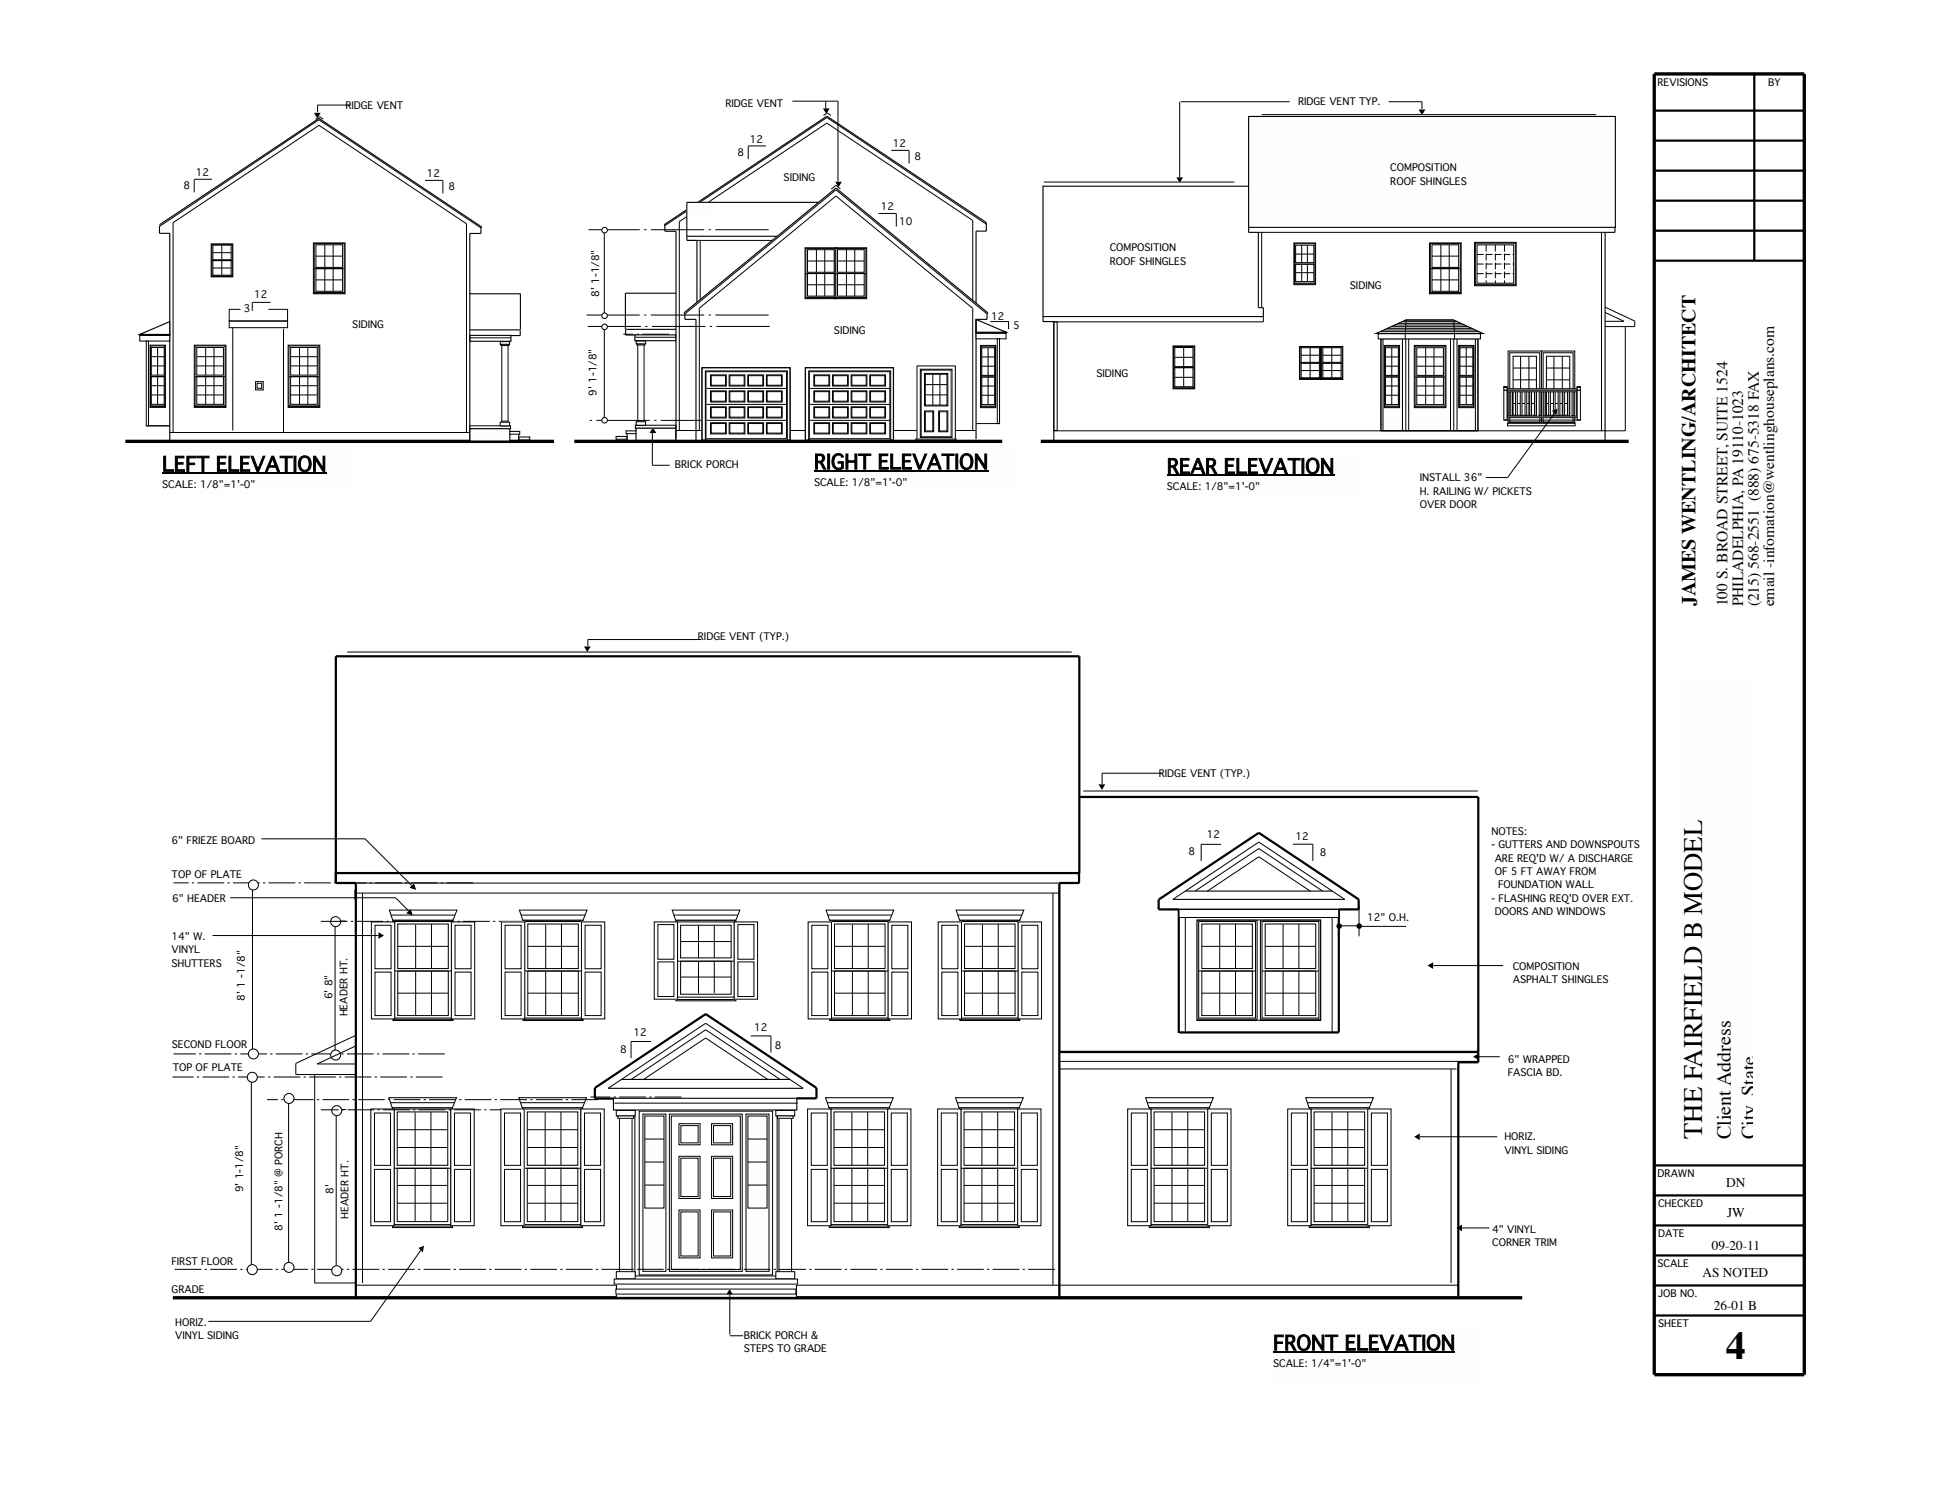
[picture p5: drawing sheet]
<svg xmlns="http://www.w3.org/2000/svg" width="279mm" height="216mm" viewBox="0 0 279 216" stroke-linecap="round" stroke-linejoin="round" font-family="sans-serif">
<defs><g id="words">
<text font-size="5.7" x="246.5" y="194.1">4</text>
<text font-size="3.8" x="243.1" y="162.6" transform="rotate(-90 243.1 162.6)">THE FAIRFIELD B MODEL</text>
<g font-size="2.9">
<text x="23.2" y="67.3">LEFT ELEVATION</text>
<text x="116.3" y="67">RIGHT ELEVATION</text>
<text x="166.7" y="67.6">REAR ELEVATION</text>
<text x="242.2" y="86.6" transform="rotate(-90 242.2 86.6)">JAMES WENTLING/ARCHITECT</text>
<text x="247.3" y="162.6" transform="rotate(-90 247.3 162.6)">Client Address</text>
<text x="250.7" y="162.6" transform="rotate(-90 250.7 162.6)">City, State</text>
<text x="181.9" y="192.8">FRONT ELEVATION</text>
</g>
<g font-size="2.2">
<text x="246.8" y="86.6" transform="rotate(-90 246.8 86.6)">100 S. BROAD STREET, SUITE 1524</text>
<text x="249" y="86.6" transform="rotate(-90 249 86.6)">PHILADELPHIA, PA 19110-1023</text>
<text x="251.2" y="86.6" transform="rotate(-90 251.2 86.6)">(215) 568-2551 (888) 675-5318 FAX</text>
<text x="253.4" y="86.6" transform="rotate(-90 253.4 86.6)">email -infomation@wentlinghouseplans.com</text>
</g>
<g font-size="1.9">
<text x="246.6" y="169.5">DN</text>
<text x="246.7" y="173.8">JW</text>
<text x="244.5" y="178.5">09-20-11</text>
<text x="243.2" y="182.3">AS NOTED</text>
<text x="244.8" y="187.1">26-01 B</text>
</g>
<g font-size="1.4">
<text x="49.3" y="15.6">RIDGE VENT</text>
<text x="103.6" y="15.2">RIDGE VENT</text>
<text x="185.4" y="15">RIDGE VENT TYP.</text>
<text x="236.8" y="12.3">REVISIONS</text>
<text x="252.6" y="12.3">BY</text>
<text x="105.4" y="22.3">8</text>
<text x="107.1" y="20.4">12</text>
<text x="127.6" y="21">12</text>
<text x="130.7" y="22.9">8</text>
<text x="26.2" y="27">8</text>
<text x="28" y="25.2">12</text>
<text x="61" y="25.3">12</text>
<text x="64.1" y="27.2">8</text>
<text x="111.9" y="25.9">SIDING</text>
<text x="198.6" y="24.4">COMPOSITION</text>
<text x="198.6" y="26.4">ROOF SHINGLES</text>
<text x="125.8" y="30">12</text>
<text x="128.4" y="32.1">10</text>
<text x="158.5" y="35.9">COMPOSITION</text>
<text x="158.5" y="37.8">ROOF SHINGLES</text>
<text x="192.8" y="41.3">SIDING</text>
<text x="34.8" y="44.5">3</text>
<text x="36.3" y="42.6">12</text>
<text x="50.3" y="46.8">SIDING</text>
<text x="85.6" y="42.4" transform="rotate(-90 85.6 42.4)">8' 1-1/8&quot;</text>
<text x="119.1" y="47.7">SIDING</text>
<text x="141.6" y="45.6">12</text>
<text x="144.7" y="46.9">5</text>
<text x="156.6" y="53.9">SIDING</text>
<text x="85.2" y="56.5" transform="rotate(-90 85.2 56.5)">9' 1-1/8&quot;</text>
<text x="23.2" y="69.7">SCALE: 1/8&quot;=1'-0&quot;</text>
<text x="96.4" y="66.8">BRICK PORCH</text>
<text x="116.3" y="69.4">SCALE: 1/8&quot;=1'-0&quot;</text>
<text x="166.7" y="70">SCALE: 1/8&quot;=1'-0&quot;</text>
<text x="202.8" y="68.7">INSTALL 36&quot;</text>
<text x="202.8" y="70.6">H. RAILING W/ PICKETS</text>
<text x="202.8" y="72.6">OVER DOOR</text>
<text x="99.7" y="91.4">RIDGE VENT (TYP.)</text>
<text x="165.5" y="110.9">RIDGE VENT (TYP.)</text>
<text x="172.4" y="119.7">12</text>
<text x="185" y="119.9">12</text>
<text x="213" y="119.2">NOTES:</text>
<text x="24.5" y="125.4">TOP OF PLATE</text>
<text x="24.5" y="120.4">6&quot; FRIEZE BOARD</text>
<text x="169.8" y="122.1">8</text>
<text x="188.5" y="122.2">8</text>
<text x="213" y="121.1">- GUTTERS AND DOWNSPOUTS</text>
<text x="213.5" y="123">ARE REQ'D W/ A DISCHARGE</text>
<text x="213.5" y="124.9">OF 5 FT AWAY FROM</text>
<text x="24.6" y="128.7">6&quot; HEADER</text>
<text x="195.3" y="131.6">12&quot; O.H.</text>
<text x="213" y="128.7">- FLASHING REQ'D OVER EXT.</text>
<text x="213.5" y="130.7">DOORS AND WINDOWS</text>
<text x="214" y="126.8">FOUNDATION WALL</text>
<text x="24.5" y="134.2">14&quot; W.</text>
<text x="24.5" y="136.1">VINYL</text>
<text x="24.5" y="138">SHUTTERS</text>
<text x="35" y="142.9" transform="rotate(-90 35 142.9)">8' 1 -1/8&quot;</text>
<text x="47.5" y="142.7" transform="rotate(-90 47.5 142.7)">6' 8&quot;</text>
<text x="216.1" y="138.5">COMPOSITION</text>
<text x="216.1" y="140.4">ASPHALT SHINGLES</text>
<text x="24.6" y="149.6">SECOND FLOOR</text>
<text x="49.6" y="145.1" transform="rotate(-90 49.6 145.1)">HEADER HT.</text>
<text x="90.5" y="148">12</text>
<text x="107.7" y="147.2">12</text>
<text x="110.7" y="149.7">8</text>
<text x="24.7" y="152.9">TOP OF PLATE</text>
<text x="88.6" y="150.4">8</text>
<text x="215.4" y="151.7">6&quot; WRAPPED</text>
<text x="215.4" y="153.6">FASCIA BD.</text>
<text x="214.9" y="162.8">HORIZ.</text>
<text x="214.9" y="164.7">VINYL SIDING</text>
<text x="34.7" y="170.3" transform="rotate(-90 34.7 170.3)">9' 1-1/8&quot;</text>
<text x="47.6" y="170.5" transform="rotate(-90 47.6 170.5)">8'</text>
<text x="236.8" y="168">DRAWN</text>
<text x="236.9" y="172.3">CHECKED</text>
<text x="40.4" y="175.7" transform="rotate(-90 40.4 175.7)">8' 1 -1/8&quot; @ PORCH</text>
<text x="49.8" y="174" transform="rotate(-90 49.8 174)">HEADER HT.</text>
<text x="213.1" y="176">4&quot; VINYL</text>
<text x="213.1" y="177.9">CORNER TRIM</text>
<text x="236.9" y="176.6">DATE</text>
<text x="24.5" y="180.7">FIRST FLOOR</text>
<text x="24.5" y="184.7">GRADE</text>
<text x="236.8" y="180.9">SCALE</text>
<text x="236.9" y="185.2">JOB NO.</text>
<text x="25" y="189.3">HORIZ.</text>
<text x="25" y="191.3">VINYL SIDING</text>
<text x="106.2" y="191.1">BRICK PORCH &amp;</text>
<text x="236.9" y="189.5">SHEET</text>
<text x="106.2" y="193">STEPS TO GRADE</text>
<text x="181.9" y="195.2">SCALE: 1/4&quot;=1'-0&quot;</text>
</g>
</g></defs>
<path d="M90.7 157.9h20.3v24.3h-20.3z" fill-rule="evenodd" fill="#fefefe"/>
<path d="M90.7 157.9h20.3v24.3h-20.3z" fill="none" stroke="#000" stroke-width=".14"/>
<path d="M91.3 158.7h19.1v23.3h-19.1z" fill-rule="evenodd" fill="#fefefe"/>
<path d="M91.3 158.7h19.1v23.3h-19.1z" fill="none" stroke="#000" stroke-width=".14"/>
<path d="M95.6 159.1h10.4v22.4h-10.4z" fill-rule="evenodd" fill="#fefefe"/>
<path d="M95.6 159.1h10.4v22.4h-10.4z" fill="none" stroke="#000" stroke-width=".14"/>
<path d="M95.9 159.4h9.8v21.9h-9.8z" fill-rule="evenodd" fill="#fff"/>
<path d="M95.9 159.4h9.8v21.9h-9.8z" fill="none" stroke="#000" stroke-width=".14"/>
<path d="M101.6 160.5h3.1v3h-3.1z" fill-rule="evenodd" fill="#fff"/>
<path d="M101.6 160.5h3.1v3h-3.1z" fill="none" stroke="#000" stroke-width=".14"/>
<path d="M101.9 160.7h2.5v2.5h-2.5z" fill-rule="evenodd" fill="#fff"/>
<path d="M101.9 160.7h2.5v2.5h-2.5z" fill="none" stroke="#000" stroke-width=".14"/>
<path d="M97 160.5h3v3h-3z" fill-rule="evenodd" fill="#fff"/>
<path d="M97 160.5h3v3h-3z" fill="none" stroke="#000" stroke-width=".14"/>
<path d="M97.3 160.7h2.4v2.5h-2.4z" fill-rule="evenodd" fill="#fff"/>
<path d="M97.3 160.7h2.4v2.5h-2.4z" fill="none" stroke="#000" stroke-width=".14"/>
<path d="M101.6 172.8h3.1v6.8h-3.1z" fill-rule="evenodd" fill="#fff"/>
<path d="M101.6 172.8h3.1v6.8h-3.1z" fill="none" stroke="#000" stroke-width=".14"/>
<path d="M101.9 173h2.5v6.3h-2.5z" fill-rule="evenodd" fill="#fff"/>
<path d="M101.9 173h2.5v6.3h-2.5z" fill="none" stroke="#000" stroke-width=".14"/>
<path d="M101.6 165.1h3.1v6h-3.1z" fill-rule="evenodd" fill="#fff"/>
<path d="M101.6 165.1h3.1v6h-3.1z" fill="none" stroke="#000" stroke-width=".14"/>
<path d="M101.9 165.4h2.5v5.5h-2.5z" fill-rule="evenodd" fill="#fff"/>
<path d="M101.9 165.4h2.5v5.5h-2.5z" fill="none" stroke="#000" stroke-width=".14"/>
<path d="M97 165.1h3v6h-3z" fill-rule="evenodd" fill="#fff"/>
<path d="M97 165.1h3v6h-3z" fill="none" stroke="#000" stroke-width=".14"/>
<path d="M97.3 165.4h2.4v5.5h-2.4z" fill-rule="evenodd" fill="#fff"/>
<path d="M97.3 165.4h2.4v5.5h-2.4z" fill="none" stroke="#000" stroke-width=".14"/>
<path d="M97 172.8h3v6.8h-3z" fill-rule="evenodd" fill="#fff"/>
<path d="M97 172.8h3v6.8h-3z" fill="none" stroke="#000" stroke-width=".14"/>
<path d="M97.3 173h2.4v6.3h-2.4z" fill-rule="evenodd" fill="#fff"/>
<path d="M97.3 173h2.4v6.3h-2.4z" fill="none" stroke="#000" stroke-width=".14"/>
<path d="M91.8 159.1h3.3v22.4h-3.3z" fill-rule="evenodd" fill="#fefefe"/>
<path d="M91.8 159.1h3.3v22.4h-3.3z" fill="none" stroke="#000" stroke-width=".14"/>
<path d="M92.1 159.4h2.7v13.1h-2.7z" fill-rule="evenodd" fill="#fefefe"/>
<path d="M92.1 159.4h2.7v13.1h-2.7zM92.1 165.9h2.7M92.1 169.2h2.8M92.1 162.6h2.8" fill="none" stroke="#000" stroke-width=".14"/>
<path d="M106.6 159.1h3.2v22.4h-3.2z" fill-rule="evenodd" fill="#fefefe"/>
<path d="M106.6 159.1h3.2v22.4h-3.2z" fill="none" stroke="#000" stroke-width=".14"/>
<path d="M106.8 159.4h2.8v13.1h-2.8z" fill-rule="evenodd" fill="#fefefe"/>
<path d="M106.8 159.4h2.8v13.1h-2.8zM106.8 165.9h2.8M106.8 169.2h2.8M106.8 162.6h2.8M50.7 183.5h100.6" fill="none" stroke="#000" stroke-width=".14"/>
<path d="M171 131.4h17.7v14.3h-17.7z" fill-rule="evenodd" fill="#fefefe"/>
<path d="M171 131.4h17.7v14.3h-17.7z" fill="none" stroke="#000" stroke-width=".14"/>
<path d="M180 131.4h8.6v14.3h-8.6z" fill-rule="evenodd" fill="#fff"/>
<path d="M180 131.4h8.6v14.3h-8.6zM180.3 131.6h8.1v13.8h-8.1zM180.3 138.7h8.1M180.7 131.9h7.2v6.4h-7.2zM180.7 138.7h7.2v6.3h-7.2zM180.7 135.1h7.2M183.3 132v6.4M183.3 138.7v6.3M185.5 131.9v6.4M185.5 138.6v6.4M180 145.5h8.6M180.7 141.8h7.2" fill="none" stroke="#000" stroke-width=".14"/>
<path d="M171 131.4h8.6v14.3h-8.6z" fill-rule="evenodd" fill="#fff"/>
<path d="M171 131.4h8.6v14.3h-8.6zM171.2 131.6h8.1v13.8h-8.1zM171.2 138.7h8.1M171.7 131.9h7.2v6.4h-7.2zM171.7 138.7h7.2v6.3h-7.2zM171.7 135.1h7.2M174.2 132v6.4M174.2 138.7v6.3M176.5 131.9v6.4M176.5 138.6v6.4M171 145.5h8.6M171.7 141.8h7.2" fill="none" stroke="#000" stroke-width=".14"/>
<path d="M181.4 189.5h30.5v8.5h-30.5z" fill-rule="evenodd" fill="#fefefe"/>
<path d="M181.9 193h26" fill="none" stroke="#000" stroke-width=".16"/>
<path d="M50.7 127.5h100.7M51.8 127.5v55.7M151.3 127v5.3" fill="none" stroke="#000" stroke-width=".14"/>
<path d="M48 93.7v32.4M154.2 93.7v31M154.2 113.8h57v36.4M50.8 126.1v59.2M151.3 126.1v59.1" fill="none" stroke="#000" stroke-width=".32"/>
<path d="M48 124.7h106.2v1.4h-106.2z" fill-rule="evenodd" fill="#fefefe"/>
<path d="M48 124.7h106.2v1.4h-106.2z" fill="none" stroke="#000" stroke-width=".14"/>
<path d="M151.4 150.1h59.7v1.5h-59.7z" fill-rule="evenodd" fill="#fefefe"/>
<path d="M48 124.6h.4M151.4 150.1h59.7v1.5h-59.7z" fill="none" stroke="#000" stroke-width=".14"/>
<path d="M48 93.7h106.2M48 124.6v1.5h2.8M154.1 124.7v1.4" fill="none" stroke="#000" stroke-width=".32"/>
<path d="M166.1 64.4h28.8v6.5h-28.8z" fill-rule="evenodd" fill="#fefefe"/>
<path d="M166.7 67.9h23.9" fill="none" stroke="#000" stroke-width=".16"/>
<path d="M115.8 63.7h29.9v6.5h-29.9z" fill-rule="evenodd" fill="#fefefe"/>
<path d="M116.3 67.2h24.8" fill="none" stroke="#000" stroke-width=".16"/>
<path d="M22.6 64.1h27.8v6.5h-27.8z" fill-rule="evenodd" fill="#fefefe"/>
<path d="M23.2 67.5h23.4" fill="none" stroke="#000" stroke-width=".16"/>
<path d="M100.2 91.3h-16.2v1" fill="none" stroke="#000" stroke-width=".14"/>
<path d="M83.4 92.3h1l-.5 .8z" fill-rule="evenodd" fill="#fefefe"/>
<path d="M83.4 92.3h1l-.5 .8z" fill-rule="evenodd" fill="#000"/>
<path d="M67.6 126.1h-42.8M63.2 153.8h-38.6M63.5 150.5h-38.7M150.7 181.2h-126.1" fill="none" stroke="#000" stroke-width=".14" stroke-dasharray="3.8 .5 .3 .5" stroke-linecap="butt"/>
<path d="M154.7 112.9h56.4M166 110.4h-8.6v1.6" fill="none" stroke="#000" stroke-width=".14"/>
<path d="M156.9 112h1l-.5 .8z" fill-rule="evenodd" fill="#fefefe"/>
<path d="M156.9 112h1l-.5 .8z" fill-rule="evenodd" fill="#000"/>
<path d="M49.6 93.1h103.5M204.7 137.9h10" fill="none" stroke="#000" stroke-width=".14"/>
<path d="M203.9 137.9l.8-.5v1z" fill-rule="evenodd" fill="#fefefe"/>
<path d="M203.9 137.9l.8-.5v1z" fill-rule="evenodd" fill="#000"/>
<path d="M211.2 150.9h3" fill="none" stroke="#000" stroke-width=".14"/>
<path d="M210.4 150.9l.8-.5v1z" fill-rule="evenodd" fill="#fefefe"/>
<path d="M210.4 150.9l.8-.5v1z" fill-rule="evenodd" fill="#000"/>
<path d="M208.9 175.3h3.9" fill="none" stroke="#000" stroke-width=".14"/>
<path d="M208 175.3l.8-.4v.9z" fill-rule="evenodd" fill="#fefefe"/>
<path d="M208 175.3l.8-.4v.9z" fill-rule="evenodd" fill="#000"/>
<path d="M151.3 150.2h59.9" fill="none" stroke="#000" stroke-width=".32"/>
<path d="M35.9 153.8v27.4" fill="none" stroke="#000" stroke-width=".14"/>
<g fill="#fefefe" stroke="#000" stroke-width=".14">
<circle cx="36" cy="153.8" r=".71"/>
<circle cx="36" cy="181.3" r=".71"/>
</g>
<path d="M36.1 126.3v24.1" fill="none" stroke="#000" stroke-width=".14"/>
<g fill="#fefefe" stroke="#000" stroke-width=".14">
<circle cx="36.2" cy="150.5" r=".71"/>
<circle cx="36.2" cy="126.4" r=".71"/>
</g>
<path d="M52.1 119.8l6.7 6.7" fill="none" stroke="#000" stroke-width=".14"/>
<path d="M58.5 126.8l.6-.7 .4 1z" fill-rule="evenodd" fill="#fefefe"/>
<path d="M58.5 126.8l.6-.7 .4 1z" fill-rule="evenodd" fill="#000"/>
<path d="M37.3 119.8h14.8" fill="none" stroke="#000" stroke-width=".14"/>
<path d="M50.7 127.1v1.4M50.7 128.5h.1" fill="none" stroke="#000" stroke-width=".16"/>
<path d="M211.2 150.3v1.4h-2.9v33.5" fill="none" stroke="#000" stroke-width=".32"/>
<path d="M24.7 185.3h192.7" fill="none" stroke="#000" stroke-width=".48"/>
<path d="M56.1 158.1h8.5v17.2h-8.5z" fill-rule="evenodd" fill="#fff"/>
<g fill="none" stroke="#000" stroke-width=".14">
<path d="M56.1 158.1h8.5v17.2h-8.5zM56.3 158.4h8.1v16.5h-8.1zM56.7 158.8h7.3v7.6h-7.3zM59.3 158.8v7.7M61.6 158.8v7.6M56.1 175.1h8.5M56.3 166.8h8.1M56.7 166.8h7.3v7.6h-7.3zM56.7 163.9h7.3M56.7 161.3h7.3M56.7 171.8h7.3M56.7 169.3h7.3"/>
<path d="M59.3 166.8v7.6M61.6 166.7v7.6"/>
</g>
<path d="M56.1 131.4h8.6v14.3h-8.6z" fill-rule="evenodd" fill="#fff"/>
<path d="M56.1 131.4h8.6v14.3h-8.6zM56.4 131.6h8.1v13.8h-8.1zM56.4 138.7h8.1M56.8 131.9h7.2v6.4h-7.2zM56.8 138.7h7.2v6.3h-7.2zM56.8 135.1h7.2M59.4 132v6.4M59.4 138.7v6.3M61.6 131.9v6.4M61.6 138.6v6.4M56.1 145.5h8.6M56.8 141.8h7.2" fill="none" stroke="#000" stroke-width=".14"/>
<path d="M64.5 131.6h3.3v13.9h-3.3z" fill-rule="evenodd" fill="#fff"/>
<path d="M64.5 131.6h3.3v13.9h-3.3z" fill="none" stroke="#000" stroke-width=".14"/>
<path d="M65 132.1h2.3v6.2h-2.3z" fill-rule="evenodd" fill="#fff"/>
<path d="M65 132.1h2.3v6.2h-2.3z" fill="none" stroke="#000" stroke-width=".14"/>
<path d="M65 138.8h2.3v6.2h-2.3z" fill-rule="evenodd" fill="#fff"/>
<path d="M65 138.8h2.3v6.2h-2.3z" fill="none" stroke="#000" stroke-width=".14"/>
<path d="M55.6 130h9.7l-.6 1.4h-8.6z" fill-rule="evenodd" fill="#fff" stroke="#000" stroke-width=".14"/>
<path d="M55.8 130.7h9.2" fill="none" stroke="#000" stroke-width=".14"/>
<path d="M53 131.6h3.4v13.9h-3.4z" fill-rule="evenodd" fill="#fff"/>
<path d="M53 131.6h3.4v13.9h-3.4z" fill="none" stroke="#000" stroke-width=".14"/>
<path d="M53.6 132.1h2.3v6.2h-2.3z" fill-rule="evenodd" fill="#fff"/>
<path d="M53.6 132.1h2.3v6.2h-2.3z" fill="none" stroke="#000" stroke-width=".14"/>
<path d="M53.6 138.8h2.3v6.2h-2.3z" fill-rule="evenodd" fill="#fff"/>
<path d="M53.6 138.8h2.3v6.2h-2.3z" fill="none" stroke="#000" stroke-width=".14"/>
<path d="M64.4 158.4h3.3v16.6h-3.3z" fill-rule="evenodd" fill="#fff"/>
<path d="M64.4 158.4h3.3v16.6h-3.3z" fill="none" stroke="#000" stroke-width=".14"/>
<path d="M64.9 158.9h2.3v7.5h-2.3z" fill-rule="evenodd" fill="#fff"/>
<path d="M64.9 158.9h2.3v7.5h-2.3z" fill="none" stroke="#000" stroke-width=".14"/>
<path d="M64.9 167h2.3v7.4h-2.3z" fill-rule="evenodd" fill="#fff"/>
<path d="M64.9 167h2.3v7.4h-2.3z" fill="none" stroke="#000" stroke-width=".14"/>
<path d="M55.5 156.7h9.7l-.6 1.5h-8.6z" fill-rule="evenodd" fill="#fff" stroke="#000" stroke-width=".14"/>
<path d="M55.8 157.5h9.1" fill="none" stroke="#000" stroke-width=".14"/>
<path d="M53 158.4h3.3v16.6h-3.3z" fill-rule="evenodd" fill="#fff"/>
<path d="M53 158.4h3.3v16.6h-3.3z" fill="none" stroke="#000" stroke-width=".14"/>
<path d="M53.5 158.9h2.3v7.5h-2.3z" fill-rule="evenodd" fill="#fff"/>
<path d="M53.5 158.9h2.3v7.5h-2.3z" fill="none" stroke="#000" stroke-width=".14"/>
<path d="M53.5 167h2.3v7.4h-2.3z" fill-rule="evenodd" fill="#fff"/>
<path d="M30.4 133.6h23.7M53.5 167h2.3v7.4h-2.3z" fill="none" stroke="#000" stroke-width=".14"/>
<path d="M54.1 133.1l.7 .5-.7 .5z" fill-rule="evenodd" fill="#fefefe"/>
<path d="M54.1 133.1l.7 .5-.7 .5z" fill-rule="evenodd" fill="#000"/>
<path d="M47.5 158.4h2M48 158.5v22.9" fill="none" stroke="#000" stroke-width=".14"/>
<g fill="#fefefe" stroke="#000" stroke-width=".14">
<circle cx="48.1" cy="158.6" r=".71"/>
<circle cx="48.1" cy="181.5" r=".71"/>
</g>
<path d="M45.8 168.5h1.9v2.9h-1.9z" fill-rule="evenodd" fill="#fefefe"/>
<path d="M47.5 131.5h1.9M47.9 131.5v19.1" fill="none" stroke="#000" stroke-width=".14"/>
<g fill="#fefefe" stroke="#000" stroke-width=".14">
<circle cx="47.9" cy="131.6" r=".71"/>
<circle cx="47.9" cy="150.7" r=".71"/>
</g>
<path d="M45.6 138.5h1.9v5.1h-1.9z" fill-rule="evenodd" fill="#fefefe"/>
<path d="M75 131.6h-29.3M73.8 158.5h-28" fill="none" stroke="#000" stroke-width=".14" stroke-dasharray="3.8 .5 .3 .5" stroke-linecap="butt"/>
<path d="M74.6 158.1h8.6v17.2h-8.6z" fill-rule="evenodd" fill="#fff"/>
<g fill="none" stroke="#000" stroke-width=".14">
<path d="M74.6 158.1h8.6v17.2h-8.6zM74.9 158.4h8.1v16.5h-8.1zM75.3 158.8h7.2v7.6h-7.2zM77.9 158.8v7.7M80.1 158.8v7.6M74.6 175.1h8.6M74.9 166.8h8.1M75.3 166.8h7.2v7.6h-7.2zM75.3 163.9h7.2M75.3 161.3h7.2M75.3 171.8h7.2M75.3 169.3h7.2"/>
<path d="M77.9 166.8v7.6M80.1 166.7v7.6"/>
</g>
<path d="M83 158.4h3.3v16.6h-3.3z" fill-rule="evenodd" fill="#fff"/>
<path d="M83 158.4h3.3v16.6h-3.3z" fill="none" stroke="#000" stroke-width=".14"/>
<path d="M83.5 158.9h2.3v7.5h-2.3z" fill-rule="evenodd" fill="#fff"/>
<path d="M83.5 158.9h2.3v7.5h-2.3z" fill="none" stroke="#000" stroke-width=".14"/>
<path d="M83.5 167h2.3v7.4h-2.3z" fill-rule="evenodd" fill="#fff"/>
<path d="M83.5 167h2.3v7.4h-2.3z" fill="none" stroke="#000" stroke-width=".14"/>
<path d="M74.1 156.7h9.7l-.6 1.5h-8.6z" fill-rule="evenodd" fill="#fff" stroke="#000" stroke-width=".14"/>
<path d="M74.3 157.5h9.2" fill="none" stroke="#000" stroke-width=".14"/>
<path d="M71.5 158.4h3.4v16.6h-3.4z" fill-rule="evenodd" fill="#fff"/>
<path d="M71.5 158.4h3.4v16.6h-3.4z" fill="none" stroke="#000" stroke-width=".14"/>
<path d="M72.1 158.9h2.3v7.5h-2.3z" fill-rule="evenodd" fill="#fff"/>
<path d="M72.1 158.9h2.3v7.5h-2.3z" fill="none" stroke="#000" stroke-width=".14"/>
<path d="M72.1 167h2.3v7.4h-2.3z" fill-rule="evenodd" fill="#fff"/>
<path d="M72.1 167h2.3v7.4h-2.3z" fill="none" stroke="#000" stroke-width=".14"/>
<path d="M74.7 131.4h8.6v14.3h-8.6z" fill-rule="evenodd" fill="#fff"/>
<path d="M74.7 131.4h8.6v14.3h-8.6zM74.9 131.6h8.2v13.8h-8.2zM74.9 138.7h8.2M75.4 131.9h7.2v6.4h-7.2zM75.4 138.7h7.2v6.3h-7.2zM75.4 135.1h7.2M77.9 132v6.4M77.9 138.7v6.3M80.2 131.9v6.4M80.2 138.6v6.4M74.7 145.5h8.6M75.4 141.8h7.2" fill="none" stroke="#000" stroke-width=".14"/>
<path d="M83.1 131.6h3.3v13.9h-3.3z" fill-rule="evenodd" fill="#fff"/>
<path d="M83.1 131.6h3.3v13.9h-3.3z" fill="none" stroke="#000" stroke-width=".14"/>
<path d="M83.6 132.1h2.3v6.2h-2.3z" fill-rule="evenodd" fill="#fff"/>
<path d="M83.6 132.1h2.3v6.2h-2.3z" fill="none" stroke="#000" stroke-width=".14"/>
<path d="M83.6 138.8h2.3v6.2h-2.3z" fill-rule="evenodd" fill="#fff"/>
<path d="M83.6 138.8h2.3v6.2h-2.3z" fill="none" stroke="#000" stroke-width=".14"/>
<path d="M74.2 130h9.7l-.6 1.4h-8.6z" fill-rule="evenodd" fill="#fff" stroke="#000" stroke-width=".14"/>
<path d="M74.4 130.7h9.2" fill="none" stroke="#000" stroke-width=".14"/>
<path d="M71.6 131.6h3.4v13.9h-3.4z" fill-rule="evenodd" fill="#fff"/>
<path d="M71.6 131.6h3.4v13.9h-3.4z" fill="none" stroke="#000" stroke-width=".14"/>
<path d="M72.1 132.1h2.3v6.2h-2.3z" fill-rule="evenodd" fill="#fff"/>
<path d="M72.1 132.1h2.3v6.2h-2.3z" fill="none" stroke="#000" stroke-width=".14"/>
<path d="M72.1 138.8h2.3v6.2h-2.3z" fill-rule="evenodd" fill="#fff"/>
<path d="M72.1 138.8h2.3v6.2h-2.3z" fill="none" stroke="#000" stroke-width=".14"/>
<path d="M118.5 158.1h8.5v17.2h-8.5z" fill-rule="evenodd" fill="#fff"/>
<g fill="none" stroke="#000" stroke-width=".14">
<path d="M118.5 158.1h8.5v17.2h-8.5zM118.7 158.4h8.1v16.5h-8.1zM119.1 158.8h7.2v7.6h-7.2zM121.7 158.8v7.7M123.9 158.8v7.6M118.5 175.1h8.5M118.7 166.8h8.1M119.1 166.8h7.2v7.6h-7.2zM119.1 163.9h7.2M119.1 161.3h7.2M119.1 171.8h7.2M119.1 169.3h7.2"/>
<path d="M121.7 166.8v7.6M123.9 166.7v7.6"/>
</g>
<path d="M126.8 158.4h3.3v16.6h-3.3z" fill-rule="evenodd" fill="#fff"/>
<path d="M126.8 158.4h3.3v16.6h-3.3z" fill="none" stroke="#000" stroke-width=".14"/>
<path d="M127.3 158.9h2.3v7.5h-2.3z" fill-rule="evenodd" fill="#fff"/>
<path d="M127.3 158.9h2.3v7.5h-2.3z" fill="none" stroke="#000" stroke-width=".14"/>
<path d="M127.3 167h2.3v7.4h-2.3z" fill-rule="evenodd" fill="#fff"/>
<path d="M127.3 167h2.3v7.4h-2.3z" fill="none" stroke="#000" stroke-width=".14"/>
<path d="M117.9 156.7h9.7l-.6 1.5h-8.6z" fill-rule="evenodd" fill="#fff" stroke="#000" stroke-width=".14"/>
<path d="M118.2 157.5h9.1" fill="none" stroke="#000" stroke-width=".14"/>
<path d="M115.4 158.4h3.3v16.6h-3.3z" fill-rule="evenodd" fill="#fff"/>
<path d="M115.4 158.4h3.3v16.6h-3.3z" fill="none" stroke="#000" stroke-width=".14"/>
<path d="M115.9 158.9h2.3v7.5h-2.3z" fill-rule="evenodd" fill="#fff"/>
<path d="M115.9 158.9h2.3v7.5h-2.3z" fill="none" stroke="#000" stroke-width=".14"/>
<path d="M115.9 167h2.3v7.4h-2.3z" fill-rule="evenodd" fill="#fff"/>
<path d="M115.9 167h2.3v7.4h-2.3z" fill="none" stroke="#000" stroke-width=".14"/>
<path d="M118.5 131.4h8.6v14.3h-8.6z" fill-rule="evenodd" fill="#fff"/>
<path d="M118.5 131.4h8.6v14.3h-8.6zM118.8 131.6h8.1v13.8h-8.1zM118.8 138.7h8.1M119.2 131.9h7.2v6.4h-7.2zM119.2 138.7h7.2v6.3h-7.2zM119.2 135.1h7.2M121.8 132v6.4M121.8 138.7v6.3M124 131.9v6.4M124 138.6v6.4M118.5 145.5h8.6M119.2 141.8h7.2" fill="none" stroke="#000" stroke-width=".14"/>
<path d="M126.9 131.6h3.3v13.9h-3.3z" fill-rule="evenodd" fill="#fff"/>
<path d="M126.9 131.6h3.3v13.9h-3.3z" fill="none" stroke="#000" stroke-width=".14"/>
<path d="M127.4 132.1h2.3v6.2h-2.3z" fill-rule="evenodd" fill="#fff"/>
<path d="M127.4 132.1h2.3v6.2h-2.3z" fill="none" stroke="#000" stroke-width=".14"/>
<path d="M127.4 138.8h2.3v6.2h-2.3z" fill-rule="evenodd" fill="#fff"/>
<path d="M127.4 138.8h2.3v6.2h-2.3z" fill="none" stroke="#000" stroke-width=".14"/>
<path d="M118 130h9.7l-.6 1.4h-8.6z" fill-rule="evenodd" fill="#fff" stroke="#000" stroke-width=".14"/>
<path d="M118.2 130.7h9.2" fill="none" stroke="#000" stroke-width=".14"/>
<path d="M115.4 131.6h3.4v13.9h-3.4z" fill-rule="evenodd" fill="#fff"/>
<path d="M115.4 131.6h3.4v13.9h-3.4z" fill="none" stroke="#000" stroke-width=".14"/>
<path d="M116 132.1h2.3v6.2h-2.3z" fill-rule="evenodd" fill="#fff"/>
<path d="M116 132.1h2.3v6.2h-2.3z" fill="none" stroke="#000" stroke-width=".14"/>
<path d="M116 138.8h2.3v6.2h-2.3z" fill-rule="evenodd" fill="#fff"/>
<path d="M116 138.8h2.3v6.2h-2.3z" fill="none" stroke="#000" stroke-width=".14"/>
<path d="M137 158.1h8.6v17.2h-8.6z" fill-rule="evenodd" fill="#fff"/>
<g fill="none" stroke="#000" stroke-width=".14">
<path d="M137 158.1h8.6v17.2h-8.6zM137.3 158.4h8.1v16.5h-8.1zM137.7 158.8h7.2v7.6h-7.2zM140.3 158.8v7.7M142.5 158.8v7.6M137 175.1h8.6M137.3 166.8h8.1M137.7 166.8h7.2v7.6h-7.2zM137.7 163.9h7.2M137.7 161.3h7.2M137.7 171.8h7.2M137.7 169.3h7.2"/>
<path d="M140.3 166.8v7.6M142.5 166.7v7.6"/>
</g>
<path d="M145.4 158.4h3.3v16.6h-3.3z" fill-rule="evenodd" fill="#fff"/>
<path d="M145.4 158.4h3.3v16.6h-3.3z" fill="none" stroke="#000" stroke-width=".14"/>
<path d="M145.9 158.9h2.3v7.5h-2.3z" fill-rule="evenodd" fill="#fff"/>
<path d="M145.9 158.9h2.3v7.5h-2.3z" fill="none" stroke="#000" stroke-width=".14"/>
<path d="M145.9 167h2.3v7.4h-2.3z" fill-rule="evenodd" fill="#fff"/>
<path d="M145.9 167h2.3v7.4h-2.3z" fill="none" stroke="#000" stroke-width=".14"/>
<path d="M136.5 156.7h9.7l-.6 1.5h-8.6z" fill-rule="evenodd" fill="#fff" stroke="#000" stroke-width=".14"/>
<path d="M136.7 157.5h9.2" fill="none" stroke="#000" stroke-width=".14"/>
<path d="M133.9 158.4h3.4v16.6h-3.4z" fill-rule="evenodd" fill="#fff"/>
<path d="M133.9 158.4h3.4v16.6h-3.4z" fill="none" stroke="#000" stroke-width=".14"/>
<path d="M134.5 158.9h2.2v7.5h-2.2z" fill-rule="evenodd" fill="#fff"/>
<path d="M134.5 158.9h2.2v7.5h-2.2z" fill="none" stroke="#000" stroke-width=".14"/>
<path d="M134.5 167h2.2v7.4h-2.2z" fill-rule="evenodd" fill="#fff"/>
<path d="M134.5 167h2.2v7.4h-2.2z" fill="none" stroke="#000" stroke-width=".14"/>
<path d="M137.1 131.4h8.6v14.3h-8.6z" fill-rule="evenodd" fill="#fff"/>
<path d="M137.1 131.4h8.6v14.3h-8.6zM137.3 131.6h8.1v13.8h-8.1zM137.3 138.7h8.1M137.8 131.9h7.2v6.4h-7.2zM137.8 138.7h7.2v6.3h-7.2zM137.8 135.1h7.2M140.3 132v6.4M140.3 138.7v6.3M142.6 131.9v6.4M142.6 138.6v6.4M137.1 145.5h8.6M137.8 141.8h7.2" fill="none" stroke="#000" stroke-width=".14"/>
<path d="M145.4 131.6h3.4v13.9h-3.4z" fill-rule="evenodd" fill="#fff"/>
<path d="M145.4 131.6h3.4v13.9h-3.4z" fill="none" stroke="#000" stroke-width=".14"/>
<path d="M146 132.1h2.3v6.2h-2.3z" fill-rule="evenodd" fill="#fff"/>
<path d="M146 132.1h2.3v6.2h-2.3z" fill="none" stroke="#000" stroke-width=".14"/>
<path d="M146 138.8h2.3v6.2h-2.3z" fill-rule="evenodd" fill="#fff"/>
<path d="M146 138.8h2.3v6.2h-2.3z" fill="none" stroke="#000" stroke-width=".14"/>
<path d="M136.6 130h9.6l-.5 1.4h-8.6z" fill-rule="evenodd" fill="#fff" stroke="#000" stroke-width=".14"/>
<path d="M136.8 130.7h9.2" fill="none" stroke="#000" stroke-width=".14"/>
<path d="M134 131.6h3.3v13.9h-3.3z" fill-rule="evenodd" fill="#fff"/>
<path d="M134 131.6h3.3v13.9h-3.3z" fill="none" stroke="#000" stroke-width=".14"/>
<path d="M134.5 132.1h2.3v6.2h-2.3z" fill-rule="evenodd" fill="#fff"/>
<path d="M134.5 132.1h2.3v6.2h-2.3z" fill="none" stroke="#000" stroke-width=".14"/>
<path d="M134.5 138.8h2.3v6.2h-2.3z" fill-rule="evenodd" fill="#fff"/>
<path d="M134.5 138.8h2.3v6.2h-2.3z" fill="none" stroke="#000" stroke-width=".14"/>
<path d="M96.5 131.4h8.6v11.5h-8.6z" fill-rule="evenodd" fill="#fff"/>
<path d="M96.5 131.4h8.6v11.5h-8.6zM96.8 131.6h8.1v10.8h-8.1zM96.8 137.2h8.1M97.2 132.1h7.2v4.7h-7.2zM97.2 137.2h7.2v4.8h-7.2zM97.2 134.4h7.2M97.2 139.5h7.2M99.8 132.2v4.6M99.8 137.3v4.5M102 132.1v4.7M102 137.2v4.6M96.5 142.7h8.4" fill="none" stroke="#000" stroke-width=".14"/>
<path d="M104.9 131.6h3.3v11.1h-3.3z" fill-rule="evenodd" fill="#fff"/>
<path d="M104.9 131.6h3.3v11.1h-3.3z" fill="none" stroke="#000" stroke-width=".14"/>
<path d="M105.4 132h2.3v5h-2.3z" fill-rule="evenodd" fill="#fff"/>
<path d="M105.4 132h2.3v5h-2.3z" fill="none" stroke="#000" stroke-width=".14"/>
<path d="M105.4 137.4h2.3v4.9h-2.3z" fill-rule="evenodd" fill="#fff"/>
<path d="M105.4 137.4h2.3v4.9h-2.3z" fill="none" stroke="#000" stroke-width=".14"/>
<path d="M96 130h9.7l-.6 1.4h-8.6z" fill-rule="evenodd" fill="#fff" stroke="#000" stroke-width=".14"/>
<path d="M96.2 130.7h9.2" fill="none" stroke="#000" stroke-width=".14"/>
<path d="M93.5 131.6h3.3v11.1h-3.3z" fill-rule="evenodd" fill="#fff"/>
<path d="M93.5 131.6h3.3v11.1h-3.3z" fill="none" stroke="#000" stroke-width=".14"/>
<path d="M94 132h2.3v5h-2.3z" fill-rule="evenodd" fill="#fff"/>
<path d="M94 132h2.3v5h-2.3z" fill="none" stroke="#000" stroke-width=".14"/>
<path d="M94 137.4h2.3v4.9h-2.3z" fill-rule="evenodd" fill="#fff"/>
<path d="M94 137.4h2.3v4.9h-2.3z" fill="none" stroke="#000" stroke-width=".14"/>
<path d="M164.2 158.1h8.5v17.2h-8.5z" fill-rule="evenodd" fill="#fff"/>
<g fill="none" stroke="#000" stroke-width=".14">
<path d="M164.2 158.1h8.5v17.2h-8.5zM164.4 158.4h8.1v16.5h-8.1zM164.9 158.8h7.2v7.6h-7.2zM167.4 158.8v7.7M169.7 158.8v7.6M164.2 175.1h8.5M164.4 166.8h8.1M164.9 166.8h7.2v7.6h-7.2zM164.9 163.9h7.2M164.9 161.3h7.2M164.9 171.8h7.2M164.9 169.3h7.2"/>
<path d="M167.4 166.8v7.6M169.7 166.7v7.6"/>
</g>
<path d="M172.5 158.4h3.3v16.6h-3.3z" fill-rule="evenodd" fill="#fff"/>
<path d="M172.5 158.4h3.3v16.6h-3.3z" fill="none" stroke="#000" stroke-width=".14"/>
<path d="M173 158.9h2.3v7.5h-2.3z" fill-rule="evenodd" fill="#fff"/>
<path d="M173 158.9h2.3v7.5h-2.3z" fill="none" stroke="#000" stroke-width=".14"/>
<path d="M173 167h2.3v7.4h-2.3z" fill-rule="evenodd" fill="#fff"/>
<path d="M173 167h2.3v7.4h-2.3z" fill="none" stroke="#000" stroke-width=".14"/>
<path d="M163.6 156.7h9.7l-.6 1.5h-8.6z" fill-rule="evenodd" fill="#fff" stroke="#000" stroke-width=".14"/>
<path d="M163.9 157.5h9.1" fill="none" stroke="#000" stroke-width=".14"/>
<path d="M161.1 158.4h3.3v16.6h-3.3z" fill-rule="evenodd" fill="#fff"/>
<path d="M161.1 158.4h3.3v16.6h-3.3z" fill="none" stroke="#000" stroke-width=".14"/>
<path d="M161.6 158.9h2.3v7.5h-2.3z" fill-rule="evenodd" fill="#fff"/>
<path d="M161.6 158.9h2.3v7.5h-2.3z" fill="none" stroke="#000" stroke-width=".14"/>
<path d="M161.6 167h2.3v7.4h-2.3z" fill-rule="evenodd" fill="#fff"/>
<path d="M161.6 167h2.3v7.4h-2.3z" fill="none" stroke="#000" stroke-width=".14"/>
<path d="M187 158.1h8.6v17.2h-8.6z" fill-rule="evenodd" fill="#fff"/>
<g fill="none" stroke="#000" stroke-width=".14">
<path d="M187 158.1h8.6v17.2h-8.6zM187.3 158.4h8.1v16.5h-8.1zM187.7 158.8h7.2v7.6h-7.2zM190.3 158.8v7.7M192.5 158.8v7.6M187 175.1h8.6M187.3 166.8h8.1M187.7 166.8h7.2v7.6h-7.2zM187.7 163.9h7.2M187.7 161.3h7.2M187.7 171.8h7.2M187.7 169.3h7.2"/>
<path d="M190.3 166.8v7.6M192.5 166.7v7.6"/>
</g>
<path d="M195.4 158.4h3.3v16.6h-3.3z" fill-rule="evenodd" fill="#fff"/>
<path d="M195.4 158.4h3.3v16.6h-3.3z" fill="none" stroke="#000" stroke-width=".14"/>
<path d="M195.9 158.9h2.3v7.5h-2.3z" fill-rule="evenodd" fill="#fff"/>
<path d="M195.9 158.9h2.3v7.5h-2.3z" fill="none" stroke="#000" stroke-width=".14"/>
<path d="M195.9 167h2.3v7.4h-2.3z" fill-rule="evenodd" fill="#fff"/>
<path d="M195.9 167h2.3v7.4h-2.3z" fill="none" stroke="#000" stroke-width=".14"/>
<path d="M186.5 156.7h9.7l-.6 1.5h-8.6z" fill-rule="evenodd" fill="#fff" stroke="#000" stroke-width=".14"/>
<path d="M186.7 157.5h9.2" fill="none" stroke="#000" stroke-width=".14"/>
<path d="M183.9 158.4h3.4v16.6h-3.4z" fill-rule="evenodd" fill="#fff"/>
<path d="M183.9 158.4h3.4v16.6h-3.4z" fill="none" stroke="#000" stroke-width=".14"/>
<path d="M184.5 158.9h2.3v7.5h-2.3z" fill-rule="evenodd" fill="#fff"/>
<path d="M184.5 158.9h2.3v7.5h-2.3z" fill="none" stroke="#000" stroke-width=".14"/>
<path d="M184.5 167h2.3v7.4h-2.3z" fill-rule="evenodd" fill="#fff"/>
<path d="M169.3 131v16.3M190.3 130.8v16.6M191.2 132.2h2.9M194.1 132.3h6.8M194.1 129.4v4.3M93 148.7h-2.9v2.4M107.3 147.9h2.8v2.4M207.3 152.6v30.6M184.5 167h2.3v7.4h-2.3zM50.8 183v2.3M151.3 183.5h57" fill="none" stroke="#000" stroke-width=".14"/>
<path d="M151.4 126.1v59.1" fill="none" stroke="#000" stroke-width=".16"/>
<path d="M151.3 126.1h2.8M168.4 129.9v17.6M191.2 129.9v17.5h-22.7" fill="none" stroke="#000" stroke-width=".32"/>
<g fill="#000">
<circle cx="191.3" cy="132.2" r=".4"/>
<circle cx="194.2" cy="132.2" r=".4"/>
</g>
<path d="M168.4 129.8h22.8v1.2h-22.8z" fill-rule="evenodd" fill="#fff"/>
<path d="M167.4 129.9h26.7M168.4 129.8h22.8v1.2h-22.8zM174.4 120.6h-2.8v2.3M184.7 120.5h2.8v2.4M100.8 147l10.6 7.1M100.8 146.1l13.9 9.3M100.8 148.2l8.9 6" fill="none" stroke="#000" stroke-width=".14"/>
<path d="M165.5 128.4v1.5h2.9M194.1 128.4v1.5h-2.9M100.8 144.8l15.8 10.6v1.4" fill="none" stroke="#000" stroke-width=".32"/>
<path d="M167.5 128.4h24.6M169.3 127.2h21M86.9 155.4h27.8M88.8 154.1h24" fill="none" stroke="#000" stroke-width=".16"/>
<path d="M87.6 156.8h26.2v1.7h-26.2z" fill-rule="evenodd" fill="#fff"/>
<path d="M87.6 156.8h26.2v1.7h-26.2z" fill="none" stroke="#000" stroke-width=".16"/>
<path d="M87.8 157.5h26.2" fill="none" stroke="#000" stroke-width=".14"/>
<path d="M111.3 159.5h1.8v23.1h-1.8z" fill-rule="evenodd" fill="#fff"/>
<path d="M111.3 159.5h1.8v23.1h-1.8z" fill="none" stroke="#000" stroke-width=".14"/>
<path d="M110.8 158.6h2.7v.8h-2.7z" fill-rule="evenodd" fill="#fff"/>
<path d="M110.8 158.6h2.7v.8h-2.7z" fill="none" stroke="#000" stroke-width=".14"/>
<path d="M110.8 181.6h2.7v1h-2.7z" fill-rule="evenodd" fill="#fff"/>
<path d="M110.8 181.6h2.7v1h-2.7z" fill="none" stroke="#000" stroke-width=".14"/>
<path d="M111 159.3h2.3v.4h-2.3z" fill-rule="evenodd" fill="#fff"/>
<path d="M111 159.3h2.3v.4h-2.3zM111.2 181.3h2" fill="none" stroke="#000" stroke-width=".14"/>
<path d="M88.5 159.5h1.8v23.1h-1.8z" fill-rule="evenodd" fill="#fff"/>
<path d="M88.5 159.5h1.8v23.1h-1.8z" fill="none" stroke="#000" stroke-width=".14"/>
<path d="M88 158.6h2.7v.8h-2.7z" fill-rule="evenodd" fill="#fff"/>
<path d="M88 158.6h2.7v.8h-2.7z" fill="none" stroke="#000" stroke-width=".14"/>
<path d="M88 181.6h2.7v1h-2.7z" fill-rule="evenodd" fill="#fff"/>
<path d="M88 181.6h2.7v1h-2.7z" fill="none" stroke="#000" stroke-width=".14"/>
<path d="M88.3 159.3h2.2v.4h-2.2z" fill-rule="evenodd" fill="#fff"/>
<path d="M88.3 159.3h2.2v.4h-2.2zM88.4 181.3h2" fill="none" stroke="#000" stroke-width=".14"/>
<path d="M113.8 156.8h2.8" fill="none" stroke="#000" stroke-width=".32"/>
<path d="M88.1 183.4h25.7v1.9h-25.7z" fill-rule="evenodd" fill="#fefefe"/>
<path d="M88.1 183.4h25.7v1.9h-25.7z" fill="none" stroke="#000" stroke-width=".16"/>
<path d="M32.9 128.2h23.6l1.9 1.9M167.5 128.4l12.3-8.2 12.3 8.2M170.7 127.2l9.1-6 9.1 6M172.4 127.3l7.4-5 7.4 5M100.8 147l-10.6 7.1M100.8 146.1l-13.9 9.3M100.8 148.2l-8.9 6M104.2 190.7h2" fill="none" stroke="#000" stroke-width=".14"/>
<path d="M97.3 156.6h-13" fill="none" stroke="#000" stroke-width=".14" stroke-dasharray="3.8 .5 .3 .5" stroke-linecap="butt"/>
<path d="M165.5 128.4l14.3-9.5 14.3 9.5M100.8 144.8l-15.8 10.6v1.5h2.7" fill="none" stroke="#000" stroke-width=".32"/>
<path d="M58.3 130.1l.4-.3 .3 .9-1-.3z" fill-rule="evenodd" fill="#fefefe"/>
<path d="M58.3 130.1l.4-.3 .3 .9-1-.3z" fill-rule="evenodd" fill="#000"/>
<path d="M48 124.7h106.2" fill="none" stroke="#000" stroke-width=".32"/>
<path d="M87.7 182.6h26.2v.8h-26.2z" fill-rule="evenodd" fill="#fefefe"/>
<path d="M87.7 182.6h26.2v.8h-26.2z" fill="none" stroke="#000" stroke-width=".14"/>
<path d="M88 184.1h25.7v.7h-25.7z" fill-rule="evenodd" fill="#fefefe"/>
<path d="M88 184.1h25.7v.7h-25.7zM104.2 184.9v5.7" fill="none" stroke="#000" stroke-width=".14"/>
<path d="M104.2 184.1l.5 .8h-1z" fill-rule="evenodd" fill="#fefefe"/>
<path d="M104.2 184.1l.5 .8h-1z" fill-rule="evenodd" fill="#000"/>
<path d="M85.4 157h-47.3" fill="none" stroke="#000" stroke-width=".14" stroke-dasharray="3.8 .5 .3 .5" stroke-linecap="butt"/>
<path d="M41.2 156.8v24.2" fill="none" stroke="#000" stroke-width=".14"/>
<g fill="#fefefe" stroke="#000" stroke-width=".14">
<circle cx="41.3" cy="181" r=".71"/>
<circle cx="41.3" cy="156.8" r=".71"/>
</g>
<path d="M150.4 127.5v56M45 153.4v29.8M50.7 147.9l-8.4 3.9v1.6h8.4M50.7 149.4l-5.4 2.5h5.4M151.4 152.6h56.6M202.8 162.3h11.1M44.9 183.2h5.9" fill="none" stroke="#000" stroke-width=".14"/>
<path d="M202 162.3l.8-.5v1z" fill-rule="evenodd" fill="#fefefe"/>
<path d="M202 162.3l.8-.5v1z" fill-rule="evenodd" fill="#000"/>
<path d="M60.1 178.5l-7.2 10.2h-23.1" fill="none" stroke="#000" stroke-width=".14"/>
<path d="M59.8 178.2l.8-.3-.2 .9z" fill-rule="evenodd" fill="#fefefe"/>
<path d="M59.8 178.2l.8-.3-.2 .9z" fill-rule="evenodd" fill="#000"/>
<path d="M178.4 16.6h52.3v15.9h-52.3z" fill-rule="evenodd" fill="#fefefe"/>
<path d="M178.4 16.6h52.3v15.9h-52.3z" fill="none" stroke="#000" stroke-width=".16"/>
<path d="M90.8 61.1h5.7v1.8h-5.7z" fill-rule="evenodd" fill="#fefefe"/>
<path d="M90.8 61.1h5.7v1.8h-5.7z" fill="none" stroke="#000" stroke-width=".16"/>
<path d="M90.7 60.9h5.9" fill="none" stroke="#fefefe" stroke-width=".4"/>
<path d="M90.7 60.7h5.9v.4h-5.9z" fill="none" stroke="#000" stroke-width=".14"/>
<path d="M89.4 61.5h1.5v.4h-1.5z" fill-rule="evenodd" fill="#fefefe"/>
<path d="M89.4 61.5h1.5v.4h-1.5z" fill="none" stroke="#000" stroke-width=".14"/>
<path d="M88 62.3h1.6v.4h-1.6z" fill-rule="evenodd" fill="#fefefe"/>
<path d="M117.6 16.5l.6-.4 .5 .4M139 31.5l-20.9-13.9-21.1 14v29.8M140.9 32l-22.8-15.2-23.1 15.4M138.9 44v17.5M88 62.3h1.6v.4h-1.6zM88.1 62.7v.3M89.6 61.9v1" fill="none" stroke="#000" stroke-width=".14"/>
<path d="M109.8 32.8h-25.7M109.8 45h-26M110 46.6h-26.1M111.2 60h-27.6" fill="none" stroke="#000" stroke-width=".14" stroke-dasharray="7.6 .6 .3 .6" stroke-linecap="butt"/>
<path d="M94.9 32.1l.1 .1v.8h1.6v29.7M140.9 31.8l-22.8-15.2-23.2 15.5M139.4 45.6v17.1M140.9 47.4v1" fill="none" stroke="#000" stroke-width=".16"/>
<path d="M139.4 47.6h4.3v.8h-4.3z" fill-rule="evenodd" fill="#fefefe"/>
<path d="M139.4 47.6h4.3v.8h-4.3zM139.4 47.4h4.3v.2h-4.3zM139.4 46.7l1.5 .7h2.8M139.4 46l4.3 1.4M143.7 47.4v.2" fill="none" stroke="#000" stroke-width=".14"/>
<path d="M139.4 47.5h4.3" fill="none" stroke="#fefefe" stroke-width=".14"/>
<path d="M139.4 45.6l4.3 1.8h-4.3z" fill-rule="evenodd" fill="#fefefe" stroke="#000" stroke-width=".16"/>
<path d="M140.9 31.8v1.2h-1.5v10.3M97.7 44.7l21.7-17.8 21.7 17.8M97.8 44.8v.8h1.6v17.4M141 44.8v.8h-1.6v2" fill="none" stroke="#000" stroke-width=".16"/>
<path d="M98.2 34.3h12.1M119.4 26.5l-.7 .5M119.4 26.5l.6 .5M138.9 31.5v11.4M97.7 44.7l.1 .1 21.6-17.7 21.6 17.7 .1-.1M138.9 44l-19.5-16-19.5 16v17.5M142.5 48.4h.3v12.1h-.3zM96.6 61.5h42.8M139.4 60.5h3.4" fill="none" stroke="#000" stroke-width=".14"/>
<path d="M142.6 48.4v12.1" fill="none" stroke="#fefefe" stroke-width=".32"/>
<path d="M98.1 28.9h3.9v2.4h-3.9z" fill-rule="evenodd" fill="#fefefe"/>
<path d="M98.1 28.9h3.9v2.4h-3.9z" fill="none" stroke="#fefefe" stroke-width=".14"/>
<path d="M93.2 61.8v4.6" fill="none" stroke="#000" stroke-width=".14"/>
<path d="M93.3 61l.4 .8h-.9z" fill-rule="evenodd" fill="#fefefe"/>
<path d="M93.3 61l.4 .8h-.9z" fill-rule="evenodd" fill="#000"/>
<path d="M86.3 32.8v12.2M93.2 66.4h2.4" fill="none" stroke="#000" stroke-width=".14"/>
<g fill="#fefefe" stroke="#000" stroke-width=".14">
<circle cx="86.4" cy="32.9" r=".4"/>
<circle cx="86.4" cy="45.1" r=".4"/>
</g>
<path d="M86.3 46.6v13.3" fill="none" stroke="#000" stroke-width=".14"/>
<g fill="#fefefe" stroke="#000" stroke-width=".14">
<circle cx="86.4" cy="46.7" r=".4"/>
<circle cx="86.4" cy="60" r=".4"/>
</g>
<path d="M113.2 14.4h4.8v1.1M106.9 20.9v1.8M106.9 20.8h2.5M125.5 30.5h2.5M128 30.5v1.8M141.5 45.9h2.6M144.1 45.9v1.1" fill="none" stroke="#000" stroke-width=".14"/>
<path d="M117.6 15.5h.9l-.5 .8z" fill-rule="evenodd" fill="#fefefe"/>
<path d="M117.6 15.5h.9l-.5 .8z" fill-rule="evenodd" fill="#000"/>
<path d="M100.3 52.5h12.5v10.4h-12.5z" fill-rule="evenodd" fill="#fefefe"/>
<g fill="none" stroke="#000" stroke-width=".14">
<path d="M100.3 52.5h12.5v10.4h-12.5zM100.3 52.5h12.6v10.4h-.4v-9.9h-11.7v9.9h-.5zM100.8 53v9.9M100.9 53.1h11.4v9.5h-11.4M100.9 57.7h11.4M100.9 55.5h11.4M101.5 53.5h2.2v1.6h-2.2zM101.5 55.8h2.2v1.6h-2.2zM101.5 58.1h2.2v1.6h-2.2zM101.6 53.6h2v1.4h-2zM101.6 55.9h2v1.4h-2zM101.6 58.2h2v1.4h-2z"/>
<path d="M104.2 53.5h2.2v1.6h-2.2zM104.2 55.8h2.2v1.6h-2.2zM104.2 58.1h2.2v1.6h-2.2zM104.3 53.6h2v1.4h-2zM104.3 55.9h2v1.4h-2zM104.3 58.2h2v1.4h-2zM106.8 53.5h2.3v1.6h-2.3zM106.8 55.8h2.3v1.6h-2.3zM106.8 58.1h2.3v1.6h-2.3zM106.9 53.6h2.1v1.4h-2.1zM106.9 55.9h2.1v1.4h-2.1zM106.9 58.2h2.1v1.4h-2.1z"/>
<path d="M109.5 53.5h2.2v1.6h-2.2zM109.5 55.8h2.2v1.6h-2.2zM109.5 58.1h2.2v1.6h-2.2zM109.6 53.6h2v1.4h-2zM109.6 55.9h2v1.4h-2zM109.6 58.2h2v1.4h-2zM100.3 62.9h12.6M100.9 60h11.4M101.5 60.4h2.2v1.6h-2.2zM101.6 60.5h2v1.3h-2zM104.2 60.4h2.2v1.6h-2.2zM104.3 60.5h2v1.3h-2z"/>
<path d="M106.8 60.4h2.3v1.6h-2.3zM106.9 60.5h2.1v1.3h-2.1zM109.5 60.4h2.2v1.6h-2.2zM109.6 60.5h2v1.3h-2z"/>
</g>
<path d="M115 52.5h12.6v10.4h-12.6z" fill-rule="evenodd" fill="#fefefe"/>
<g fill="none" stroke="#000" stroke-width=".14">
<path d="M115 52.5h12.6v10.4h-12.6zM115 52.5h12.6v10.4h-.4v-9.9h-11.7v9.9h-.5zM115.6 53v9.9M115.6 53.1h11.5v9.5h-11.4M115.7 57.7h11.4M115.7 55.5h11.4M116.3 53.5h2.2v1.6h-2.2zM116.3 55.8h2.2v1.6h-2.2zM116.3 58.1h2.2v1.6h-2.2zM116.4 53.6h2v1.4h-2zM116.4 55.9h2v1.4h-2zM116.4 58.2h2v1.4h-2z"/>
<path d="M118.9 53.5h2.3v1.6h-2.3zM118.9 55.8h2.3v1.6h-2.3zM118.9 58.1h2.3v1.6h-2.3zM119 53.6h2.1v1.4h-2.1zM119 55.9h2.1v1.4h-2.1zM119 58.2h2.1v1.4h-2.1zM121.6 53.5h2.2v1.6h-2.2zM121.6 55.8h2.2v1.6h-2.2zM121.6 58.1h2.2v1.6h-2.2zM121.7 53.6h2v1.4h-2zM121.7 55.9h2v1.4h-2zM121.7 58.2h2v1.4h-2z"/>
<path d="M124.2 53.5h2.3v1.6h-2.3zM124.2 55.8h2.3v1.6h-2.3zM124.2 58.1h2.3v1.6h-2.3zM124.3 53.6h2.1v1.4h-2.1zM124.3 55.9h2.1v1.4h-2.1zM124.3 58.2h2.1v1.4h-2.1zM115 62.9h12.6M115.7 60h11.4M116.3 60.4h2.2v1.6h-2.2zM116.4 60.5h2v1.3h-2zM118.9 60.4h2.3v1.6h-2.3zM119 60.5h2.1v1.3h-2.1z"/>
<path d="M121.6 60.4h2.2v1.6h-2.2zM121.7 60.5h2v1.3h-2zM124.2 60.4h2.3v1.6h-2.3zM124.3 60.5h2.1v1.3h-2.1z"/>
</g>
<path d="M131 52.2h5.5v10.5h-5.5z" fill-rule="evenodd" fill="#fefefe"/>
<path d="M131 52.2h5.5v10.5h-5.5z" fill="none" stroke="#000" stroke-width=".14"/>
<path d="M131.5 52.7h4.5v9.8h-4.5z" fill-rule="evenodd" fill="#fefefe"/>
<path d="M131.5 52.7h4.5v9.8h-4.5z" fill="none" stroke="#000" stroke-width=".14"/>
<path d="M131.6 52.8h4.3v9.6h-4.3z" fill-rule="evenodd" fill="#fff"/>
<path d="M131.6 52.8h4.3v9.6h-4.3z" fill="none" stroke="#000" stroke-width=".14"/>
<path d="M132.1 53.3h3.3v4.7h-3.3z" fill-rule="evenodd" fill="#fff"/>
<path d="M132.1 53.3h3.3v4.7h-3.3z" fill="none" stroke="#000" stroke-width=".14"/>
<path d="M132.2 53.4h3.1v4.4h-3.1z" fill-rule="evenodd" fill="#fff"/>
<path d="M132.2 53.4h3.1v4.4h-3.1z" fill="none" stroke="#000" stroke-width=".14"/>
<path d="M134.1 58.7h1.3v3h-1.3z" fill-rule="evenodd" fill="#fff"/>
<path d="M134.1 58.7h1.3v3h-1.3z" fill="none" stroke="#000" stroke-width=".14"/>
<path d="M134.2 58.8h1.1v2.7h-1.1z" fill-rule="evenodd" fill="#fff"/>
<path d="M134.2 58.8h1.1v2.7h-1.1z" fill="none" stroke="#000" stroke-width=".14"/>
<path d="M132.1 58.7h1.3v3h-1.3z" fill-rule="evenodd" fill="#fff"/>
<path d="M132.1 58.7h1.3v3h-1.3z" fill="none" stroke="#000" stroke-width=".14"/>
<path d="M132.2 58.8h1v2.7h-1z" fill-rule="evenodd" fill="#fff"/>
<path d="M132.2 58.8h1v2.7h-1zM132.2 56.4h3.1M132.2 54.9h3.1M133.2 53.4v4.4M134.3 53.4v4.4" fill="none" stroke="#000" stroke-width=".14"/>
<path d="M130.8 62.7h5.8v.5h-5.8z" fill-rule="evenodd" fill="#fefefe"/>
<path d="M118 14.4h1.7v11.6M130.8 62.7h5.8v.5h-5.8z" fill="none" stroke="#000" stroke-width=".14"/>
<path d="M119.3 26h1l-.5 .7z" fill-rule="evenodd" fill="#fefefe"/>
<path d="M119.3 26h1l-.5 .7z" fill-rule="evenodd" fill="#000"/>
<path d="M98.1 33.7h12.9" fill="none" stroke="#000" stroke-width=".16"/>
<path d="M90.7 47.8h5.8v.8h-5.8z" fill-rule="evenodd" fill="#fff"/>
<path d="M116.9 28.9h-18.8v5.4h1.5v8.9M89.4 47.1v.7h1.3M89.4 47h7.2M90.7 47.8h5.8v.8h-5.8zM96.6 41.9h-7.3v5.1" fill="none" stroke="#000" stroke-width=".16"/>
<path d="M100 34.3v8.4M90.7 48.2h5.9" fill="none" stroke="#000" stroke-width=".14"/>
<path d="M95.5 47.7h-6.5" fill="none" stroke="#000" stroke-width=".14" stroke-dasharray="3.8 .5 .3 .5" stroke-linecap="butt"/>
<path d="M91.1 49.2h.9v11.5h-.9z" fill-rule="evenodd" fill="#fff"/>
<path d="M91.1 49.2h.9v11.5h-.9z" fill="none" stroke="#000" stroke-width=".14"/>
<path d="M90.9 48.7h1.3v.4h-1.3z" fill-rule="evenodd" fill="#fff"/>
<path d="M90.9 48.7h1.3v.4h-1.3z" fill="none" stroke="#000" stroke-width=".14"/>
<path d="M90.9 60.2h1.3v.5h-1.3z" fill-rule="evenodd" fill="#fff"/>
<path d="M90.9 60.2h1.3v.5h-1.3z" fill="none" stroke="#000" stroke-width=".14"/>
<path d="M91 49.1h1.1v.2h-1.1z" fill-rule="evenodd" fill="#fff"/>
<path d="M127.3 21.5h2.6M129.9 21.5v1.8M91 49.1h1.1v.2h-1.1zM91.1 60.1h.9" fill="none" stroke="#000" stroke-width=".14"/>
<path d="M82 63h61.2" fill="none" stroke="#000" stroke-width=".48"/>
<path d="M115 35.4h4.5v7.2h-4.5z" fill-rule="evenodd" fill="#fff"/>
<path d="M115 35.4h4.5v7.2h-4.5zM115.1 35.5h4.3v7h-4.3zM115.1 39.1h4.3M115.3 35.7h3.9v3.2h-3.9zM115.3 39.1h3.9v3.2h-3.9zM115.3 37.3h3.9M116.6 35.7v3.2M116.6 39v3.3M117.8 35.7v3.2M117.8 39.1v3.2M115 42.6h4.5M115.3 40.7h3.9" fill="none" stroke="#000" stroke-width=".14"/>
<path d="M140.1 49.3h2.1v8.9h-2.1z" fill-rule="evenodd" fill="#fff"/>
<path d="M140.1 49.3h2.1v8.9h-2.1zM140.1 58.1h2.1M140.1 49.4h2.1v8.6h-2.1zM140.1 53.8h2.1M140.2 49.7h1.9v3.9h-1.9zM140.2 53.8h1.9v4h-1.9zM140.2 52.3h1.9M140.2 51h1.9M140.2 56.4h1.9M140.2 55.1h1.9M141.1 49.7v3.9M141.1 53.8v4" fill="none" stroke="#000" stroke-width=".14"/>
<path d="M119.3 35.4h4.5v7.2h-4.5z" fill-rule="evenodd" fill="#fff"/>
<g fill="none" stroke="#000" stroke-width=".14">
<path d="M45.1 17l.5-.4 .6 .4M22.8 32.3l22.8-15.2 23.1 15.4 .1-.1M24.7 31.8l20.9-13.9 21 14.1v29.8M24.7 31.8v30M119.3 35.4h4.5v7.2h-4.5zM119.4 35.5h4.3v7h-4.3zM119.4 39.1h4.3M119.6 35.7h3.8v3.2h-3.8zM119.6 39.1h3.8v3.2h-3.8zM119.6 37.3h3.8M120.9 35.7v3.2M120.9 39v3.3"/>
<path d="M122.1 35.7v3.2M122.1 39.1v3.2M119.3 42.6h4.5M119.6 40.7h3.8M21 60.8h3.2M24.2 61.8h42.9"/>
</g>
<path d="M17.9 63h61.2" fill="none" stroke="#000" stroke-width=".48"/>
<path d="M22.8 33.3h1.4v29.7M22.8 32.1l22.8-15.2 23.2 15.5M68.7 32.5v.8h-1.6v29.7M22.8 47.8v.9" fill="none" stroke="#000" stroke-width=".16"/>
<path d="M20 47.9h4.2v.8h-4.2z" fill-rule="evenodd" fill="#fefefe"/>
<path d="M20 47.9h4.2v.8h-4.2zM20 47.8h4.2v.1h-4.2zM20 47.8v.1M24.2 47l-1.4 .8h-2.8M24.2 46.3l-4.2 1.5" fill="none" stroke="#000" stroke-width=".14"/>
<path d="M20 47.8h4.2" fill="none" stroke="#fefefe" stroke-width=".14"/>
<path d="M20 47.8l4.2-1.9v1.9z" fill-rule="evenodd" fill="#fefefe" stroke="#000" stroke-width=".16"/>
<path d="M21.1 48.7v12.1" fill="none" stroke="#fefefe" stroke-width=".32"/>
<path d="M50.1 15h-4.7v1M60.7 25.8h2.6M63.3 25.8v1.8M20.9 48.7h.3v12.1h-.3zM20.9 60.8h3.3" fill="none" stroke="#000" stroke-width=".14"/>
<path d="M44.8 16.1h1l-.5 .8z" fill-rule="evenodd" fill="#fefefe"/>
<path d="M44.8 16.1h1l-.5 .8z" fill-rule="evenodd" fill="#000"/>
<path d="M179.7 33.1v10.8M229.3 33.2v29.7" fill="none" stroke="#000" stroke-width=".16"/>
<path d="M179.7 33.2h49.6" fill="none" stroke="#000" stroke-width=".14"/>
<path d="M148.7 63h83.9" fill="none" stroke="#000" stroke-width=".48"/>
<path d="M150.5 46h.5v15.5h-.5z" fill-rule="evenodd" fill="#fefefe"/>
<path d="M180.2 16.4h47.8M150.5 46h.5v15.5h-.5z" fill="none" stroke="#000" stroke-width=".14"/>
<path d="M220.2 50.1h4.7v10.3h-4.7z" fill-rule="evenodd" fill="#fefefe"/>
<path d="M220.2 50.1h4.7v10.3h-4.7z" fill="none" stroke="#000" stroke-width=".14"/>
<path d="M220.4 50.4h4.3v9.9h-4.3z" fill-rule="evenodd" fill="#fefefe"/>
<path d="M220.4 50.4h4.3v9.9h-4.3z" fill="none" stroke="#000" stroke-width=".14"/>
<path d="M220.9 50.9h3.3v8.4h-3.3z" fill-rule="evenodd" fill="#fefefe"/>
<path d="M220.9 50.9h3.3v8.4h-3.3zM220.9 57.6h3.3M220.9 55.9h3.3M220.9 54.2h3.3M220.9 52.6h3.3M222 50.9v8.4M223.2 50.9v8.4M220.2 60.3h4.7" fill="none" stroke="#000" stroke-width=".14"/>
<path d="M215.4 50.1h4.8v10.3h-4.8z" fill-rule="evenodd" fill="#fefefe"/>
<path d="M215.4 50.1h4.8v10.3h-4.8z" fill="none" stroke="#000" stroke-width=".14"/>
<path d="M215.7 50.4h4.2v9.9h-4.2z" fill-rule="evenodd" fill="#fefefe"/>
<path d="M215.7 50.4h4.2v9.9h-4.2z" fill="none" stroke="#000" stroke-width=".14"/>
<path d="M216.1 50.9h3.4v8.4h-3.4z" fill-rule="evenodd" fill="#fefefe"/>
<path d="M216.1 50.9h3.4v8.4h-3.4zM216.1 57.6h3.4M216.1 55.9h3.4M216.1 54.2h3.4M216.1 52.6h3.4M217.2 50.9v8.4M218.4 50.9v8.4M215.3 60.4h9.7v.4h-9.7zM215.4 60.3h4.8" fill="none" stroke="#000" stroke-width=".14"/>
<path d="M215.3 60.6h9.7" fill="none" stroke="#fefefe" stroke-width=".36"/>
<path d="M197.3 48.4h13.8v13.1h-13.8z" fill-rule="evenodd" fill="#fefefe"/>
<g fill="none" stroke="#000" stroke-width=".14">
<path d="M197.2 48.2v13.3M197.3 48.4h13.8v13.1h-13.8zM197.6 48.3v13.2M200.3 48.4v13.1M200.8 47.7v13.8M201.2 48.4v13.1M207.2 48.4v13.1M207.7 47.8v13.7M208.1 48.3v13.2M210.8 48.4v13.1M211.1 47.8v13.7M197.2 60.5h.1"/>
<path d="M197.2 61.5h13.9"/>
</g>
<path d="M196.9 47.6h14.6v.8h-14.6z" fill-rule="evenodd" fill="#fefefe"/>
<path d="M196.6 47.6h15.2M196.9 47.6h14.6v.8h-14.6zM200.7 47.6v.8M200.8 45.7v1.9M207.7 45.7v1.9M207.8 47.6v.8" fill="none" stroke="#000" stroke-width=".14"/>
<path d="M196.5 47.6l4.3-1.9h6.9l4.1 1.9z" fill-rule="evenodd" fill="#fefefe" stroke="#000" stroke-width=".16"/>
<path d="M198.4 14.5h4.7v1.1M197.2 47.4h14.1M197.7 47.1h13.1M198.2 46.9h12M198.7 46.6h11M199.2 46.4h10M199.7 46.2h9M200.2 45.9h8M200.8 45.7h6.8" fill="none" stroke="#000" stroke-width=".14"/>
<path d="M202.6 15.6h1l-.5 .8z" fill-rule="evenodd" fill="#fefefe"/>
<path d="M202.6 15.6h1l-.5 .8z" fill-rule="evenodd" fill="#000"/>
<path d="M168.5 14.5v10.8M168.7 14.5h15.5M149.1 26h27.2M150.5 61.5h78.9" fill="none" stroke="#000" stroke-width=".14"/>
<path d="M149 45.9h1.5M150.5 45.9v17.1" fill="none" stroke="#000" stroke-width=".16"/>
<path d="M168 25.3h1l-.5 .8z" fill-rule="evenodd" fill="#fefefe"/>
<path d="M168 25.3h1l-.5 .8z" fill-rule="evenodd" fill="#000"/>
<path d="M67.1 61.2h5.7v1.8h-5.7z" fill-rule="evenodd" fill="#fefefe"/>
<path d="M67.1 61.2h5.7v1.8h-5.7z" fill="none" stroke="#000" stroke-width=".16"/>
<path d="M67.1 61h5.8" fill="none" stroke="#fefefe" stroke-width=".4"/>
<path d="M67.1 60.8h5.8v.4h-5.8z" fill="none" stroke="#000" stroke-width=".14"/>
<path d="M72.8 61.6h1.4v.4h-1.4z" fill-rule="evenodd" fill="#fefefe"/>
<path d="M72.8 61.6h1.4v.4h-1.4z" fill="none" stroke="#000" stroke-width=".14"/>
<path d="M74.1 62.4h1.6v.4h-1.6z" fill-rule="evenodd" fill="#fefefe"/>
<path d="M74.1 62v1M74.1 62.4h1.6v.4h-1.6zM75.5 62.8v.2" fill="none" stroke="#000" stroke-width=".14"/>
<path d="M67.1 47.9h5.9v.8h-5.9z" fill-rule="evenodd" fill="#fff"/>
<path d="M67.1 41.9h7.2v5.2M67.1 47.1h7.2M67.1 47.9h5.9v.8h-5.9zM74.3 47.2v.7h-1.3" fill="none" stroke="#000" stroke-width=".16"/>
<path d="M67.1 48.2h5.9" fill="none" stroke="#000" stroke-width=".14"/>
<path d="M71.7 49.3h.9v11.5h-.9z" fill-rule="evenodd" fill="#fff"/>
<path d="M71.7 49.3h.9v11.5h-.9z" fill="none" stroke="#000" stroke-width=".14"/>
<path d="M71.4 48.8h1.4v.4h-1.4z" fill-rule="evenodd" fill="#fff"/>
<path d="M71.4 48.8h1.4v.4h-1.4z" fill="none" stroke="#000" stroke-width=".14"/>
<path d="M71.4 60.3h1.4v.5h-1.4z" fill-rule="evenodd" fill="#fff"/>
<path d="M71.4 60.3h1.4v.5h-1.4z" fill="none" stroke="#000" stroke-width=".14"/>
<path d="M71.6 49.2h1.1v.1h-1.1z" fill-rule="evenodd" fill="#fff"/>
<path d="M27.7 25.6v1.9M27.7 25.6h2.6M71.6 49.2h1.1v.1h-1.1zM200.9 45.7l-.2 2M207.6 45.8l.2 1.9M71.6 60.1h1" fill="none" stroke="#000" stroke-width=".14"/>
<path d="M210.6 34.6h6v6.2h-6z" fill-rule="evenodd" fill="#fff"/>
<path d="M210.6 34.6h6v6.2h-6z" fill="none" stroke="#000" stroke-width=".14"/>
<path d="M210.7 34.7h5.8v6h-5.8z" fill-rule="evenodd" fill="#fff"/>
<path d="M210.7 34.7h5.8v6h-5.8z" fill="none" stroke="#000" stroke-width=".14"/>
<path d="M211 35h5.2v5.4h-5.2z" fill-rule="evenodd" fill="#fff"/>
<path d="M211 35h5.2v5.4h-5.2zM210.6 40.7h6" fill="none" stroke="#000" stroke-width=".14"/>
<path d="M211 36.3h5.2M211 37.7h5.2M211 39.1h5.2M212.3 35v5.4M213.6 35v5.4M214.9 35v5.4" fill="none" stroke="#000" stroke-width=".14" stroke-dasharray="1 .3" stroke-linecap="butt"/>
<path d="M204.2 34.7h4.5v7.2h-4.5z" fill-rule="evenodd" fill="#fff"/>
<path d="M204.2 34.7h4.5v7.2h-4.5zM204.3 34.8h4.3v7h-4.3zM204.3 38.4h4.3M204.5 35h3.9v3.2h-3.9zM204.5 38.4h3.9v3.2h-3.9zM204.5 36.6h3.9M204.5 40h3.9M205.8 35v3.2M205.8 38.3v3.3M207 35v3.2M207 38.4v3.2M204.2 41.9h4.5" fill="none" stroke="#000" stroke-width=".14"/>
<path d="M202 49.3h4.5v8.9h-4.5z" fill-rule="evenodd" fill="#fff"/>
<g fill="none" stroke="#000" stroke-width=".14">
<path d="M202 49.3h4.5v8.9h-4.5zM202 58.1h4.5M202.1 49.4h4.3v8.6h-4.3zM202.1 53.8h4.3M202.4 49.7h3.8v3.9h-3.8zM202.4 53.8h3.8v4h-3.8zM202.4 52.3h3.8M202.4 51h3.8M202.4 56.4h3.8M202.4 55.1h3.8M203.6 49.7v3.9M203.6 53.8v4"/>
<path d="M204.8 49.7v3.9M204.8 53.8v4"/>
</g>
<path d="M184.8 34.7h3.1v5.9h-3.1z" fill-rule="evenodd" fill="#fff"/>
<path d="M184.8 34.7h3.1v5.9h-3.1zM184.9 34.8h2.9v5.6h-2.9zM184.9 37.7h2.9M185.1 35h2.6v2.5h-2.6zM185.1 37.7h2.6v2.5h-2.6zM185.1 36.3h2.6M185.1 38.9h2.6M185.9 35v2.5M185.9 37.7v2.5M186.8 35.1v2.4M186.8 37.7v2.5M184.8 40.5h3.1" fill="none" stroke="#000" stroke-width=".14"/>
<path d="M27.7 49.3h4.6v8.9h-4.6z" fill-rule="evenodd" fill="#fff"/>
<g fill="none" stroke="#000" stroke-width=".14">
<path d="M27.7 49.3h4.6v8.9h-4.6zM27.7 58.1h4.6M27.9 49.4h4.3v8.6h-4.3zM27.9 53.8h4.3M28.1 49.6h3.8v4h-3.8zM28.1 53.8h3.8v3.9h-3.8zM28.1 52.2h3.8M28.1 50.9h3.8M28.1 56.4h3.8M28.1 55.1h3.8M29.4 49.6v4M29.4 53.8v3.9"/>
<path d="M30.6 49.7v3.9M30.6 53.8v3.9"/>
</g>
<path d="M197.7 49.3h2.2v8.9h-2.2z" fill-rule="evenodd" fill="#fff"/>
<path d="M197.7 49.3h2.2v8.9h-2.2zM197.7 58.1h2.2M197.8 49.4h2.1v8.6h-2.1zM197.8 53.8h2.1M197.9 49.7h1.8v3.9h-1.8zM197.9 53.8h1.8v4h-1.8zM197.9 52.3h1.8M197.9 51h1.8M197.9 56.4h1.8M197.9 55.1h1.8M198.8 49.7v3.9M198.8 53.8v4" fill="none" stroke="#000" stroke-width=".14"/>
<path d="M208.4 49.3h2.2v8.9h-2.2z" fill-rule="evenodd" fill="#fff"/>
<path d="M208.4 49.3h2.2v8.9h-2.2zM208.4 58.1h2.2M208.4 49.4h2.1v8.6h-2.1zM208.4 53.8h2.1M208.5 49.7h1.9v3.9h-1.9zM208.5 53.8h1.9v4h-1.9zM208.5 52.3h1.9M208.5 51h1.9M208.5 56.4h1.9M208.5 55.1h1.9M209.4 49.7v3.9M209.4 53.8v4" fill="none" stroke="#000" stroke-width=".14"/>
<path d="M185.6 49.5h3.1v4.7h-3.1z" fill-rule="evenodd" fill="#fff"/>
<path d="M185.6 49.5h3.1v4.7h-3.1zM185.6 54.1h3.1M185.7 49.5h2.9v4.6h-2.9zM185.7 51.9h2.9M185.9 49.6h2.6v2.1h-2.6zM185.9 51.9h2.6v2h-2.6zM185.9 50.7h2.6M185.9 52.9h2.6M187.1 49.7v2.1M187.1 51.9v2" fill="none" stroke="#000" stroke-width=".14"/>
<path d="M188.7 49.5h3.1v4.7h-3.1z" fill-rule="evenodd" fill="#fff"/>
<path d="M188.7 49.5h3.1v4.7h-3.1zM188.7 54.1h3.1M188.8 49.5h2.9v4.6h-2.9zM188.8 51.9h2.9M189 49.6h2.6v2.1h-2.6zM189 51.9h2.6v2h-2.6zM189 50.7h2.6M189 52.9h2.6M190.2 49.7v2.1M190.2 51.9v2" fill="none" stroke="#000" stroke-width=".14"/>
<path d="M167.6 49.4h3.1v6.1h-3.1z" fill-rule="evenodd" fill="#fff"/>
<path d="M167.6 49.4h3.1v6.1h-3.1zM167.6 55.4h3.1M167.6 49.5h3v5.9h-3zM167.6 52.5h3M167.8 49.6h2.6v2.7h-2.6zM167.8 52.5h2.6v2.7h-2.6zM167.8 51h2.6M167.8 53.9h2.6M169.1 49.6v2.8M169.1 52.5v2.7" fill="none" stroke="#000" stroke-width=".14"/>
<path d="M30.2 34.8h3.1v4.7h-3.1z" fill-rule="evenodd" fill="#fff"/>
<path d="M30.2 34.8h3.1v4.7h-3.1zM30.2 39.5h3.1M30.2 34.9h3v4.5h-3zM30.2 37.2h3M30.4 35h2.6v2.1h-2.6zM30.4 37.2h2.6v2.1h-2.6zM30.4 36.1h2.6M30.4 38.3h2.6M31.7 35v2.1M31.7 37.2v2.1" fill="none" stroke="#000" stroke-width=".14"/>
<path d="M44.8 34.7h4.5v7.2h-4.5z" fill-rule="evenodd" fill="#fff"/>
<path d="M44.8 34.7h4.5v7.2h-4.5zM44.9 34.8h4.3v7h-4.3zM44.9 38.4h4.3M45.1 35h3.8v3.2h-3.8zM45.1 38.4h3.8v3.2h-3.8zM45.1 36.6h3.8M45.1 40h3.8M46.4 35v3.2M46.4 38.3v3.3M47.6 35v3.2M47.6 38.4v3.2M44.8 41.9h4.5" fill="none" stroke="#000" stroke-width=".14"/>
<path d="M41.2 49.3h4.5v8.9h-4.5z" fill-rule="evenodd" fill="#fff"/>
<g fill="none" stroke="#000" stroke-width=".14">
<path d="M41.2 49.3h4.5v8.9h-4.5zM41.2 58.1h4.5M41.3 49.4h4.3v8.6h-4.3zM41.3 53.8h4.3M41.5 49.6h3.8v4h-3.8zM41.5 53.8h3.8v3.9h-3.8zM41.5 52.2h3.8M41.5 50.9h3.8M41.5 56.4h3.8M41.5 55.1h3.8M42.8 49.6v4M42.8 53.8v3.9"/>
<path d="M44 49.7v3.9M44 53.8v3.9"/>
</g>
<path d="M22.8 32.3v1" fill="none" stroke="#000" stroke-width=".16"/>
<path d="M21.4 49.3h2.2v8.9h-2.2z" fill-rule="evenodd" fill="#fff"/>
<path d="M21.4 49.3h2.2v8.9h-2.2zM21.4 58.1h2.2M21.5 49.4h2.1v8.6h-2.1zM21.5 53.8h2.1M21.6 49.6h1.9v4h-1.9zM21.6 53.8h1.9v3.9h-1.9zM21.6 52.2h1.9M21.6 50.9h1.9M21.6 56.4h1.9M21.6 55.1h1.9M22.5 49.7v3.9M22.5 53.8v3.9" fill="none" stroke="#000" stroke-width=".14"/>
<path d="M36.5 54.5h1.1v1.2h-1.1z" fill-rule="evenodd" fill="#fff"/>
<path d="M36.5 54.5h1.1v1.2h-1.1z" fill="none" stroke="#000" stroke-width=".14"/>
<path d="M36.7 54.7h.7v.7h-.7z" fill-rule="evenodd" fill="#fff"/>
<path d="M32.7 45.8h8.4v1h-8.4zM32.7 44.2h8.4v1.6h-8.4zM33.2 46.7v14.8M36.7 54.7h.7v.7h-.7zM40.5 47v14.7" fill="none" stroke="#000" stroke-width=".14"/>
<path d="M34.4 42.8h3.9v1.4h-3.9z" fill-rule="evenodd" fill="#fff"/>
<path d="M34.4 42.8h3.9v1.4h-3.9z" fill="none" stroke="#fefefe" stroke-width=".14"/>
<path d="M180.2 33.2v10.7M228.8 33.2v28.3M38.6 43.2h-2.6v1.2M180.5 45.2v.8h-30M229.3 43.9l4.2 1.9v.8h-4.2M229.3 44.6l2.7 1.3h-2.7M232.2 46.6v14.9h-3" fill="none" stroke="#000" stroke-width=".14"/>
<path d="M149 26.5v19.4M149 26.6h29.4M178.4 32.4v.8h1.3M230.7 32.4v.8h-1.4M179.7 43.9h.8v1.3h-31.5" fill="none" stroke="#000" stroke-width=".16"/>
<path d="M215.1 55.8h.3v3.6h-.3z" fill-rule="evenodd" fill="#fff"/>
<path d="M215.1 55.8h.3v3.6h-.3z" fill="none" stroke="#000" stroke-width=".14"/>
<path d="M215.8 55.8h.3v3.6h-.3z" fill-rule="evenodd" fill="#fff"/>
<path d="M215.8 55.8h.3v3.6h-.3z" fill="none" stroke="#000" stroke-width=".14"/>
<path d="M216.5 55.8h.2v3.6h-.2z" fill-rule="evenodd" fill="#fff"/>
<path d="M216.5 55.8h.2v3.6h-.2z" fill="none" stroke="#000" stroke-width=".14"/>
<path d="M217.2 55.8h.2v3.6h-.2z" fill-rule="evenodd" fill="#fff"/>
<path d="M217.2 55.8h.2v3.6h-.2z" fill="none" stroke="#000" stroke-width=".14"/>
<path d="M217.8 55.8h.3v3.6h-.3z" fill-rule="evenodd" fill="#fff"/>
<path d="M217.8 55.8h.3v3.6h-.3z" fill="none" stroke="#000" stroke-width=".14"/>
<path d="M218.5 55.8h.3v3.6h-.3z" fill-rule="evenodd" fill="#fff"/>
<path d="M218.5 55.8h.3v3.6h-.3z" fill="none" stroke="#000" stroke-width=".14"/>
<path d="M219.2 55.8h.2v3.6h-.2z" fill-rule="evenodd" fill="#fff"/>
<path d="M219.2 55.8h.2v3.6h-.2z" fill="none" stroke="#000" stroke-width=".14"/>
<path d="M219.9 55.8h.2v3.6h-.2z" fill-rule="evenodd" fill="#fff"/>
<path d="M219.9 55.8h.2v3.6h-.2z" fill="none" stroke="#000" stroke-width=".14"/>
<path d="M220.5 55.8h.3v3.6h-.3z" fill-rule="evenodd" fill="#fff"/>
<path d="M220.5 55.8h.3v3.6h-.3z" fill="none" stroke="#000" stroke-width=".14"/>
<path d="M221.2 55.8h.3v3.6h-.3z" fill-rule="evenodd" fill="#fff"/>
<path d="M221.2 55.8h.3v3.6h-.3z" fill="none" stroke="#000" stroke-width=".14"/>
<path d="M221.9 55.8h.2v3.6h-.2z" fill-rule="evenodd" fill="#fff"/>
<path d="M221.9 55.8h.2v3.6h-.2z" fill="none" stroke="#000" stroke-width=".14"/>
<path d="M222.6 55.8h.2v3.6h-.2z" fill-rule="evenodd" fill="#fff"/>
<path d="M222.6 55.8h.2v3.6h-.2z" fill="none" stroke="#000" stroke-width=".14"/>
<path d="M223.2 55.8h.3v3.6h-.3z" fill-rule="evenodd" fill="#fff"/>
<path d="M223.2 55.8h.3v3.6h-.3z" fill="none" stroke="#000" stroke-width=".14"/>
<path d="M223.9 55.8h.2v3.6h-.2z" fill-rule="evenodd" fill="#fff"/>
<path d="M223.9 55.8h.3v3.6h-.3z" fill="none" stroke="#000" stroke-width=".14"/>
<path d="M224.6 55.8h.2v3.6h-.2z" fill-rule="evenodd" fill="#fff"/>
<path d="M224.6 55.8h.2v3.6h-.2z" fill="none" stroke="#000" stroke-width=".14"/>
<path d="M225.2 55.8h.3v3.6h-.3z" fill-rule="evenodd" fill="#fff"/>
<path d="M225.2 55.8h.3v3.6h-.3z" fill="none" stroke="#000" stroke-width=".14"/>
<path d="M215.1 55.5h10.3v.2h-10.3z" fill-rule="evenodd" fill="#fff"/>
<path d="M215.1 55.5h10.3v.2h-10.3z" fill="none" stroke="#000" stroke-width=".14"/>
<path d="M215.1 55.7h10.3v.2h-10.3z" fill-rule="evenodd" fill="#fff"/>
<path d="M215.1 55.7h10.3v.2h-10.3z" fill="none" stroke="#000" stroke-width=".14"/>
<path d="M215 59.4h10.3v.2h-10.3z" fill-rule="evenodd" fill="#fff"/>
<path d="M215 59.4h10.3v.2h-10.3z" fill="none" stroke="#000" stroke-width=".14"/>
<path d="M214.8 55.7h.5v4.3h-.5z" fill-rule="evenodd" fill="#fff"/>
<path d="M214.8 55.7h.5v4.3h-.5z" fill="none" stroke="#000" stroke-width=".14"/>
<path d="M214.8 55.3h.5v.4h-.5z" fill-rule="evenodd" fill="#fff"/>
<path d="M214.8 55.3h.5v.4h-.5z" fill="none" stroke="#000" stroke-width=".14"/>
<path d="M214.8 55.2l.5 .1z" fill-rule="evenodd" fill="#fff"/>
<path d="M214.8 55.2l.5 .1z" fill="none" stroke="#000" stroke-width=".14"/>
<path d="M225.3 55.7h.5v4.3h-.5z" fill-rule="evenodd" fill="#fff"/>
<path d="M225.3 55.7h.5v4.3h-.5z" fill="none" stroke="#000" stroke-width=".14"/>
<path d="M225.3 55.3h.4v.4h-.4z" fill-rule="evenodd" fill="#fff"/>
<path d="M225.3 55.3h.4v.4h-.4z" fill="none" stroke="#000" stroke-width=".14"/>
<path d="M225.3 55.2l.5 .1z" fill-rule="evenodd" fill="#fff"/>
<path d="M214.8 60h10.9M222.1 59l-6.8 9.2h-3.1M225.3 55.2l.5 .1z" fill="none" stroke="#000" stroke-width=".14"/>
<path d="M221.7 58.7l.8-.4-.2 1z" fill-rule="evenodd" fill="#fefefe"/>
<path d="M221.7 58.7l.8-.4-.2 1z" fill-rule="evenodd" fill="#000"/>
<path d="M239.8 96.8h10.5v66.3h-10.5z" fill-rule="evenodd" fill="#fefefe"/>
<g fill="none" stroke="#000" stroke-width=".32">
<path d="M236.3 15.8h21.4M250.6 10.6v26.6M236.3 20.1h21.4M236.3 24.4h21.4M236.3 28.7h21.4M236.3 32.9h21.4M236.3 37.2h21.4M236.3 166.4h21.4M236.3 170.7h21.4M236.3 175h21.4M236.3 179.3h21.4M236.3 183.6h21.4"/>
<path d="M236.3 187.8h21.4"/>
</g>
<path d="M236.3 10.6h21.4v185.7h-21.4z" fill="none" stroke="#000" stroke-width=".48"/>
<use href="#words"/>
</svg>
